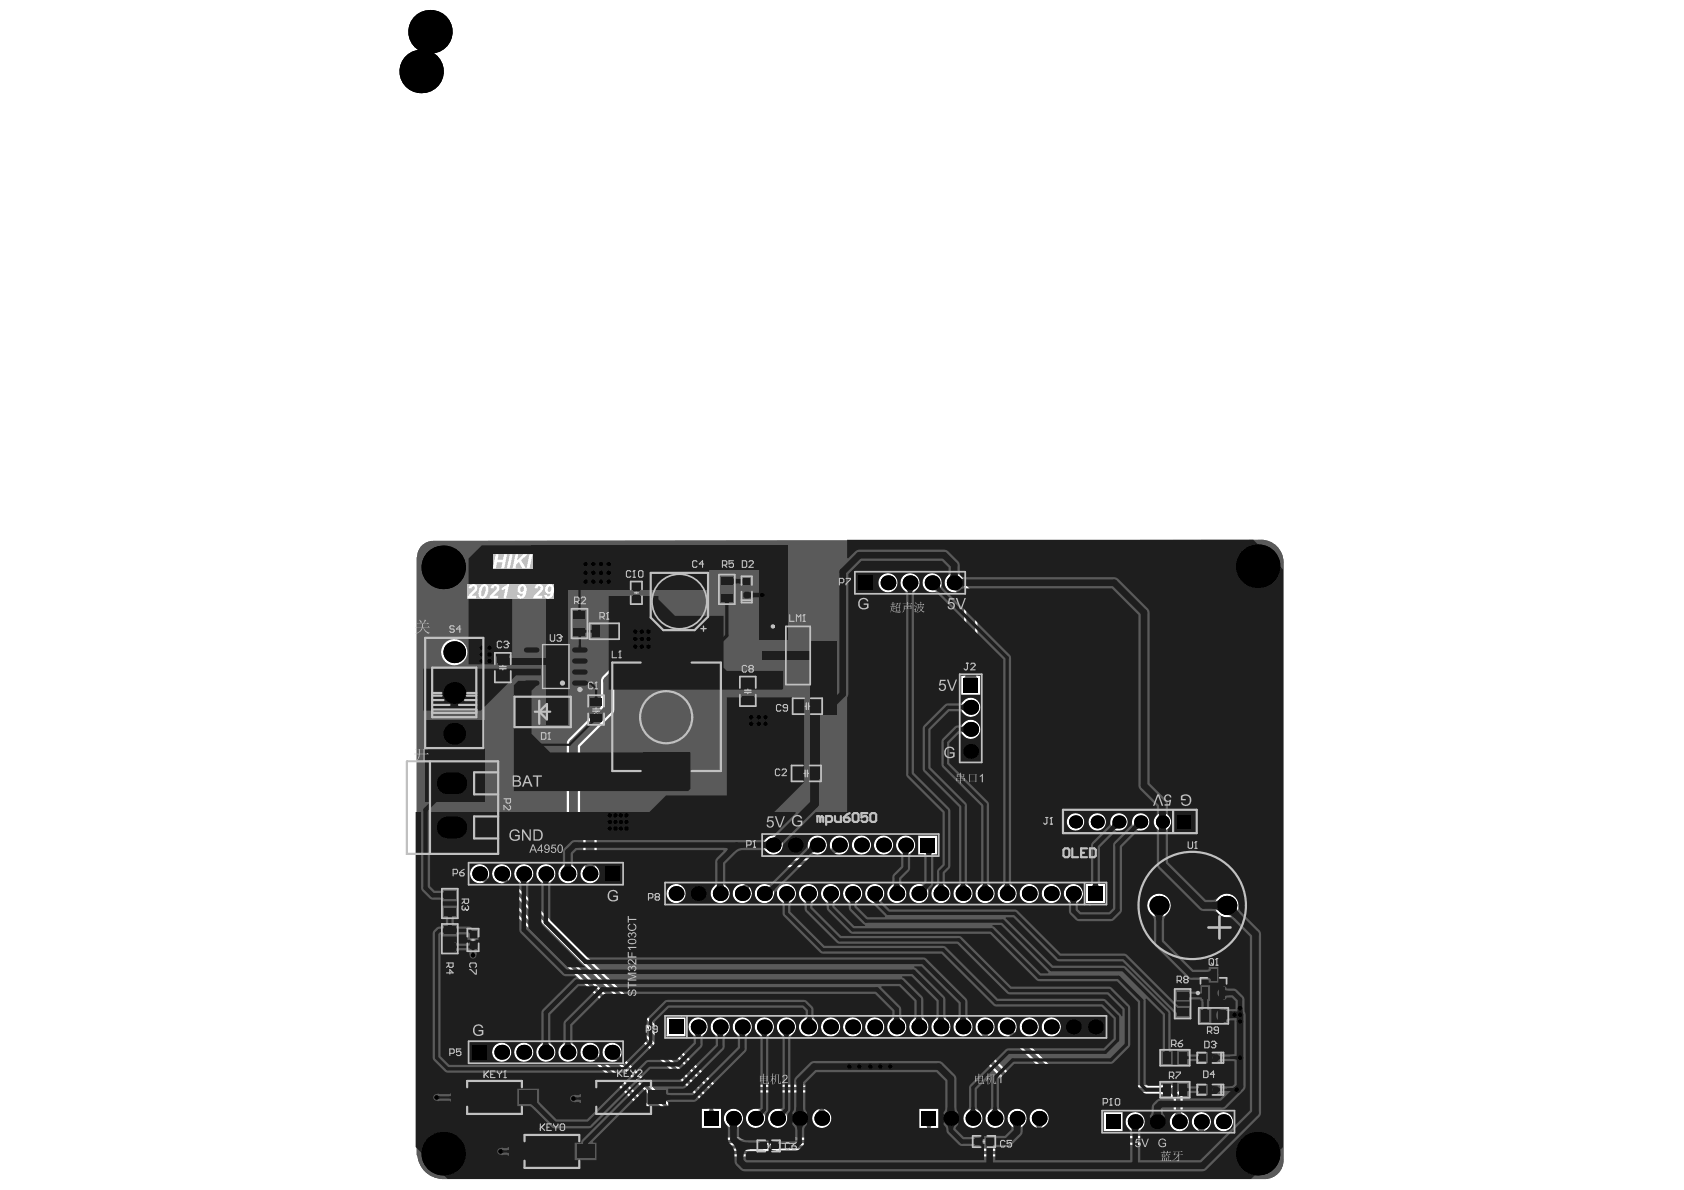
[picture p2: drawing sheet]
<svg xmlns="http://www.w3.org/2000/svg" width="297mm" height="210mm" viewBox="0 0 297 210" stroke-linecap="round" stroke-linejoin="round" font-family="sans-serif">
<g fill="none" stroke="#5a5a5a" stroke-width=".18">
<path d="M87.9 117.8h1.6M88.7 117v1.5M101.4 110h1.6M102.2 109.2v1.6M105.8 111.3h1.6M106.6 110.6v1.5M111.9 104.6h.7M112.2 104.3v.6M119.1 106.1h1.5M119.8 105.3v1.6M127.4 104h1.6M128.2 103.2v1.5"/>
<path d="M131.4 103.8h.6M131.7 103.5v.6M134.1 110.1h13.3v11h-13.3zM137.9 110.5h5.7v10.3h-5.7zM140 115.6h1.5M140.8 114.9v1.5M104.4 125.2h1.5M105.1 124.5v1.5M131.1 121.9h1.6M131.9 121.2v1.5M141.5 136.4h1.5M141.7 124.6h1.5"/>
<path d="M142.2 135.7v1.5M142.4 123.8v1.5M78.6 159.4h1.5M79 142.1h1.5M79.3 158.6v1.5M79.7 141.3v1.5M78.6 165.6h1.5M79.3 164.8v1.5M83.1 165.8h.6M83.4 165.5v.6M207.8 177.1h1.6M208.6 176.3v1.5"/>
<path d="M211.4 170.6h5.3v5.9h-5.3zM211.7 172.5h4.7v2.1h-4.7zM213.3 179.2h1.5M213.3 173.6h1.5M214.1 172.8v1.5M214.1 178.4v1.6M206.5 192.2h1.5M206.5 186.6h1.5M207.2 185.8v1.5M207.2 191.4v1.6M213 192.2h.6M213 186.6h.6"/>
<path d="M213.3 186.3v.6M213.3 191.9v.6M135.3 202.1h.6M135.6 201.8v.6M173.3 201.4h.6M173.6 201v.7"/>
<circle cx="88.7" cy="117.8" r=".54"/>
<circle cx="102.2" cy="110" r=".54"/>
<circle cx="106.6" cy="111.3" r=".54"/>
<circle cx="112.2" cy="104.6" r=".19"/>
<circle cx="119.8" cy="106.1" r=".54"/>
<circle cx="128.2" cy="104" r=".54"/>
<circle cx="131.7" cy="103.8" r=".19"/>
<circle cx="105.1" cy="125.2" r=".54"/>
<circle cx="131.9" cy="121.9" r=".54"/>
<circle cx="142.2" cy="136.4" r=".54"/>
<circle cx="142.4" cy="124.6" r=".54"/>
<circle cx="79.3" cy="159.4" r=".54"/>
<circle cx="79.7" cy="142.1" r=".54"/>
<circle cx="79.3" cy="165.6" r=".54"/>
<circle cx="83.4" cy="165.8" r=".19"/>
<circle cx="208.6" cy="177.1" r=".54"/>
<circle cx="214.1" cy="179.2" r=".54"/>
<circle cx="207.2" cy="192.2" r=".54"/>
<circle cx="207.2" cy="186.6" r=".54"/>
<circle cx="213.3" cy="186.6" r=".19"/>
<circle cx="213.3" cy="192.2" r=".19"/>
<circle cx="135.6" cy="202.1" r=".19"/>
<circle cx="173.6" cy="201.4" r=".19"/>
</g>
<circle cx="104.3" cy="120.5" r=".23" fill="none" stroke="#5a5a5a" stroke-width=".46"/>
<path d="M73.7 98.3v105.4M73.8 98.2a2.65 2.65 0 0 1 2.6-2.6l146-.2a3.8 3.8 0 0 1 3.8 3.8v105.4a3.1 3.1 0 0 1-3 3.2M73.8 203.4a4.4 4.4 0 0 0 4.4 4.4M78 207.8h145.3" fill="none" stroke="#5a5a5a" stroke-width=".39"/>
<path d="M121.8 192h26.5v8.9h-4.3v-1.6h-3.3v1.6h-11v-1.6h-3.6v1.6h-4.3zM160.2 192h26.5v8.9h-4.4v-1.6h-3.3v1.6h-10.9v-1.6h-3.6v1.6h-4.3z" fill="none" stroke="#8c8c8c" stroke-width=".39"/>
<g fill="#8c8c8c">
<path d="M178.2 190h.2v.5h.5v.3h-.5v.5h-.2v-.5h-.5v-.3h.5z"/>
<path d="M179.4 189.7h1.1v.2h-.9v.6l.5-.2 .2 .2 .2 .3-.1 .7-.5 .2a.59 .59 0 0 1-.7-.6h.3a.43 .43 0 0 0 .7 .2 .43 .43 0 0 0-.2-.7l-.8 .1z"/>
<path d="M180.6 189.6h.4l.6 1.8 .6-1.8h.3l-.8 2h-.3z"/>
<path d="M167 189.7l.4-.2 .4-.1 .5 .2 .2 .4-.2 .1-.3-.4-.4-.1-.5 .4-.1 .3a.76 .76 0 0 0 .4 .9 .76 .76 0 0 0 .9-.2v-.3h-.6v-.3h.9v.8l-.4 .2-.5 .1a1.03 1.03 0 0 1-.9-.7 1.03 1.03 0 0 1 .2-1.1z"/>
<path d="M140.5 189.9l.4-.3h.4l.5 .2 .3 .4-.3 .1-.3-.4-.4-.1-.5 .4-.1 .3a.76 .76 0 0 0 .4 .9 .76 .76 0 0 0 .9-.2v-.3h-.6v-.3h.9v.8l-.4 .2-.5 .1a1.03 1.03 0 0 1-.9-.7 1.03 1.03 0 0 1 .2-1.1z"/>
<path d="M127.7 190.4h.3v.5h.5v.3h-.5v.5h-.3v-.5h-.5v-.3h.5z"/>
<path d="M129 190.1h1v.2h-.8l-.1 .6 .5-.2 .3 .2 .2 .3-.1 .7-.5 .2a.59 .59 0 0 1-.7-.6h.3a.43 .43 0 0 0 .7 .2 .43 .43 0 0 0-.2-.7l-.8 .1z"/>
<path d="M130.2 190h.3l.7 1.8 .6-1.8h.3l-.8 2h-.3z"/>
</g>
<path d="M146.6 190.3h.8l-.6-.6v1.2M148.6 190.5h-.6l-.2-.2v-.4l.2-.2h.6v1.2M185 190.1h.1M185 190.1l.2 .2M185.2 190.3h.2M185.2 190.3l-.2 .2 .2 .4h.4l.2-.2M185.8 189.9l-.2-.2h-.4l-.2 .4M186.9 190.5h-.6l-.2-.2v-.4l.2-.2h.6v1.2" fill="none" stroke="#8c8c8c" stroke-width=".19"/>
<g fill="#5a5a5a">
<path d="M163.2 198.6h1.2l-.2 .1-.1 .4h-.6v-.4z"/>
<path d="M182.4 198.2h1.8l-.5 .6-.1 .5h-.6l-.1-.5z"/>
<path d="M125.2 195.4h.6v.4l.3 .2h-1.2l.2-.2z"/>
<path d="M144.7 195.2h.5l.2 .6 .5 .5h-1.9l.5-.5z"/>
<path d="M130.5 156.4l1.1-.6 .8 .3-.3 .5 .1 .6z"/>
<path d="M207.4 195.9l.8-.1 .2 .5 .4 .5-1.8 .3 .3-.6z"/>
<path d="M211 198.8h1.8l-.4 .5-.1 .6h-.8l-.1-.6z"/>
<path d="M172.8 182.1h1.9l-.4 .5-.2 .6h-.7l-.2-.6z"/>
<path d="M177.4 182.4l1.5-1v.6l.3 .5-.7 .4-.4-.3z"/>
<path d="M104.1 186.9l1.3-1.3 .1 .8 .2 .4-.4 .5-.5-.3z"/>
<path d="M108 186.9l1.3-1.3v.8l.3 .4-.4 .5-.5-.3z"/>
<path d="M103.3 152.3h1.5l.2 .9h-1.8z"/>
<path d="M88.1 155.4l1.6-.9-.1 .7 .3 .5-.6 .2z"/>
<path d="M84.6 155.4l1.3-1.3 .1 .8 .3 .5-.5 .4-.4-.3z"/>
<path d="M170.4 118h1.6a1.52 1.52 0 0 0 .4 1.6h.1h-2.6a.85 .85 0 0 0 .5-1z"/>
<path d="M168.3 104.1l1.3-1.3 .6 .7-1.2 1.1z"/>
<path d="M146.8 149.1l1.2 1.3-.6 .1-.5 .3-.5-.6 .3-.5z"/>
<path d="M74.2 96.4a2.87 2.87 0 0 1 2.2-1l146-.2a3.9 3.9 0 0 1 4 4v105.4a3.3 3.3 0 0 1-3.2 3.4h-145.3a4.7 4.7 0 0 1-4.3-4.2v-105.6a2.72 2.72 0 0 1 .6-1.8zM162.7 102.8a1.71 1.71 0 0 0 3.4 0 1.71 1.71 0 0 0-3.4 0zM158.8 102.8a1.71 1.71 0 0 0 3.4 0 1.71 1.71 0 0 0-3.4 0zM154.9 102.8a1.71 1.71 0 0 0 3.4 0 1.71 1.71 0 0 0-3.4 0zM111.2 110.6a2.25 2.25 0 0 0-.3 2.1v2l-4.6 4.6-.3 .5v4.9l-5.7 5.6-.3 .6v13.9l.3 .8 2.6 2.6v4.6a1.73 1.73 0 0 0-.1 2.5 1.73 1.73 0 0 0 2.5 0 1.73 1.73 0 0 0 0-2.5l-.1-5.4-.3-.5-2.6-2.6v-12.6l5.9-6 .2-.6v-4.5l4.5-4.5a1.41 1.41 0 0 0 .3-1.2l.3-.1a.33 .33 0 0 1 .6 0 .78 .78 0 0 0 1-.3 .78 .78 0 0 0-.2-1v-.2a.77 .77 0 0 0 0-1.1v-.2a.8 .8 0 0 0 0-1.2 .8 .8 0 0 0-1.1 0l-.9-.2a1.18 1.18 0 0 0-1.7 0zM77.8 115a2.31 2.31 0 0 0 4.6 0 2.31 2.31 0 0 0-4.6 0zM167.1 101.6a1.74 1.74 0 0 0-.4 1.9 1.74 1.74 0 0 0 1.7 1l1.7 1.7v11.9l-.2 1-.4 .1v3.4h3.4v-3.4l-.4-.1-.1-.8v-12.9l-.3-.5-2-2.1a1.75 1.75 0 0 0-1.1-1.6 1.75 1.75 0 0 0-1.9 .4zM77.8 122.2a2.31 2.31 0 0 0 4.6 0 2.31 2.31 0 0 0-4.6 0zM169.5 124.8a1.71 1.71 0 0 0 3.4 0 1.71 1.71 0 0 0-3.4 0zM169.5 128.7a1.71 1.71 0 0 0 3.4 0 1.71 1.71 0 0 0-3.4 0zM77.8 129.4a2.31 2.31 0 0 0 4.6 0 2.31 2.31 0 0 0-4.6 0zM77.3 136.5a2.31 2.31 0 0 0-.5 2.6 2.31 2.31 0 0 0 2.2 1.4 3.6 3.6 0 0 0 3.1-.7 2.31 2.31 0 0 0 .5-2.5 2.31 2.31 0 0 0-2.1-1.4 3.6 3.6 0 0 0-3.2 .6zM203.5 145a1.55 1.55 0 0 0 3.1 0 1.55 1.55 0 0 0-3.1 0zM199.7 145a1.55 1.55 0 0 0 3.1 0 1.55 1.55 0 0 0-3.1 0zM195.8 145a1.55 1.55 0 0 0 3.1 0 1.55 1.55 0 0 0-3.1 0zM188.2 145a1.55 1.55 0 0 0 3.1 0 1.55 1.55 0 0 0-3.1 0zM192 145a1.55 1.55 0 0 0 3.1 0 1.55 1.55 0 0 0-3.1 0zM161.9 147.4v3.3h3.4v-3.3zM158 149.1a1.71 1.71 0 0 0 3.4 0 1.71 1.71 0 0 0-3.4 0zM154.1 149.1a1.75 1.75 0 0 0 3.5 0 1.75 1.75 0 0 0-3.5 0zM150.3 149.1a1.71 1.71 0 0 0 3.4 0 1.71 1.71 0 0 0-3.4 0zM129.7 156.4a1.72 1.72 0 0 0 1.1 2.9 1.72 1.72 0 0 0 1.7-2.5l.1-.3 3.5-3.5h8.8l.6-.3 1.8-1.7 .3-.2a1.74 1.74 0 0 0 2.1-1.5 1.74 1.74 0 0 0-1.6-1.9 1.92 1.92 0 0 0-1.8 2.1l-.2 .4-1.5 1.5h-9.1l-4.2 4.2zM142.5 149.1a1.71 1.71 0 0 0 3.4 0 1.71 1.71 0 0 0-3.4 0zM134.7 149.1a1.71 1.71 0 0 0 3.4 0 1.71 1.71 0 0 0-3.4 0zM98.5 154.1a1.71 1.71 0 0 0 3.4 0 1.71 1.71 0 0 0-3.4 0zM94.6 154.1a1.71 1.71 0 0 0 3.4 0 1.71 1.71 0 0 0-3.4 0zM90.7 154.1a1.71 1.71 0 0 0 3.4 0 1.71 1.71 0 0 0-3.4 0zM191.5 155.9v3.4h3.4v-3.4zM117.5 157.6a1.75 1.75 0 0 0 3.5 0 1.75 1.75 0 0 0-3.5 0zM187.6 157.6a1.71 1.71 0 0 0 3.4 0 1.71 1.71 0 0 0-3.4 0zM183.7 157.6a1.71 1.71 0 0 0 3.4 0 1.71 1.71 0 0 0-3.4 0zM179.8 157.6a1.75 1.75 0 0 0 3.5 0 1.75 1.75 0 0 0-3.5 0zM175.9 157.6a1.75 1.75 0 0 0 3.5 0 1.75 1.75 0 0 0-3.5 0zM172.1 157.6a1.71 1.71 0 0 0 3.4 0 1.71 1.71 0 0 0-3.4 0zM168.2 157.6a1.71 1.71 0 0 0 3.4 0 1.71 1.71 0 0 0-3.4 0zM164.3 157.6a1.71 1.71 0 0 0 3.4 0 1.71 1.71 0 0 0-3.4 0zM160.4 157.6a1.71 1.71 0 0 0 3.4 0 1.71 1.71 0 0 0-3.4 0zM156.5 157.6a1.71 1.71 0 0 0 3.4 0 1.71 1.71 0 0 0-3.4 0zM152.6 157.6a1.71 1.71 0 0 0 3.4 0 1.71 1.71 0 0 0-3.4 0zM148.7 157.6a1.71 1.71 0 0 0 3.4 0 1.71 1.71 0 0 0-3.4 0zM144.8 157.6a1.71 1.71 0 0 0 3.4 0 1.71 1.71 0 0 0-3.4 0zM140.9 157.6a1.71 1.71 0 0 0 3.4 0 1.71 1.71 0 0 0-3.4 0zM137 157.6a1.71 1.71 0 0 0 3.4 0 1.71 1.71 0 0 0-3.4 0zM133.1 157.6a1.71 1.71 0 0 0 3.4 0 1.71 1.71 0 0 0-3.4 0zM125.3 157.6a1.71 1.71 0 0 0 3.4 0 1.71 1.71 0 0 0-3.4 0zM214.3 159.7a2.1 2.1 0 0 0 4.2 0 2.1 2.1 0 0 0-4.2 0zM202.3 159.7a2.1 2.1 0 0 0 4.2 0 2.1 2.1 0 0 0-4.2 0zM183.7 181.1a1.71 1.71 0 0 0 3.4 0 1.71 1.71 0 0 0-3.4 0zM179.8 181.1a1.75 1.75 0 0 0 3.5 0 1.75 1.75 0 0 0-3.5 0zM168.2 181.1a1.71 1.71 0 0 0 3.4 0 1.71 1.71 0 0 0-3.4 0zM164.3 181.1a1.71 1.71 0 0 0 3.4 0 1.71 1.71 0 0 0-3.4 0zM160.4 181.1a1.71 1.71 0 0 0 3.4 0 1.71 1.71 0 0 0-3.4 0zM156.5 181.1a1.71 1.71 0 0 0 3.4 0 1.71 1.71 0 0 0-3.4 0zM152.6 181.1a1.71 1.71 0 0 0 3.4 0 1.71 1.71 0 0 0-3.4 0zM148.7 181.1a1.71 1.71 0 0 0 3.4 0 1.71 1.71 0 0 0-3.4 0zM144.8 181.1a1.71 1.71 0 0 0 3.4 0 1.71 1.71 0 0 0-3.4 0zM140.9 181.1a1.71 1.71 0 0 0 3.4 0 1.71 1.71 0 0 0-3.4 0zM137 181.1a1.71 1.71 0 0 0 3.4 0 1.71 1.71 0 0 0-3.4 0zM133.1 181.1a1.71 1.71 0 0 0 3.4 0 1.71 1.71 0 0 0-3.4 0zM129.2 181.1a1.71 1.71 0 0 0 3.4 0 1.71 1.71 0 0 0-3.4 0zM125.3 181.1a1.71 1.71 0 0 0 3.4 0 1.71 1.71 0 0 0-3.4 0zM121.4 181.1a1.75 1.75 0 0 0 3.5 0 1.75 1.75 0 0 0-3.5 0zM98.5 185.6a1.71 1.71 0 0 0 3.4 0 1.71 1.71 0 0 0-3.4 0zM94.6 185.6a1.71 1.71 0 0 0 3.4 0 1.71 1.71 0 0 0-3.4 0zM90.7 185.6a1.71 1.71 0 0 0 3.4 0 1.71 1.71 0 0 0-3.4 0zM86.8 185.6a1.71 1.71 0 0 0 3.4 0 1.71 1.71 0 0 0-3.4 0zM83.4 152.9a1.8 1.8 0 0 0-.2 2.1 1.8 1.8 0 0 0 1.9 .9l.4 .1 39.3 39.2v.4h-1v3.4h3.4v-3.4h-1v-.7l-.2-.5-39.5-39.4-.2-.3a1.81 1.81 0 0 0-.8-2 1.81 1.81 0 0 0-2.1 .2zM177.7 197.3a1.71 1.71 0 0 0 3.4 0 1.71 1.71 0 0 0-3.4 0zM173.8 197.3a1.71 1.71 0 0 0 3.4 0 1.71 1.71 0 0 0-3.4 0zM169.9 197.3a1.71 1.71 0 0 0 3.4 0 1.71 1.71 0 0 0-3.4 0zM87.3 152.9a1.75 1.75 0 0 0 1 2.9l.7 .4 36.4 36.3 .5 .2h16.4l2 1.9v.7l-.2 .4a1.8 1.8 0 0 0-.8 1.9 1.8 1.8 0 0 0 1.6 1.4 1.8 1.8 0 0 0 1.7-1.4 1.8 1.8 0 0 0-.8-1.9l-.1-.4a2 2 0 0 0-.3-1.4l-2.3-2.4-.5-.2h-16.4l-8.4-8.3 .1-.2h3v-3.4h-3.3v3.1l-.2 .1-27.3-27.3-.1-.2a1.77 1.77 0 0 0-.4-2.3 1.77 1.77 0 0 0-2.3 .1zM135.5 197.3a1.71 1.71 0 0 0 3.4 0 1.71 1.71 0 0 0-3.4 0zM131.6 197.3a1.71 1.71 0 0 0 3.4 0 1.71 1.71 0 0 0-3.4 0zM127.7 197.3a1.71 1.71 0 0 0 3.4 0 1.71 1.71 0 0 0-3.4 0zM194.6 196.2v3.3h3.4v-3.3zM214.1 197.9a1.71 1.71 0 0 0 3.4 0 1.71 1.71 0 0 0-3.4 0zM176.4 179.9a1.8 1.8 0 0 0-.3 2 1.8 1.8 0 0 0 1.7 1l.4 .2 9.9 9.8 18 .1 .9 .9v2.1l-.1 .4a1.77 1.77 0 0 0-.3 2.3 1.77 1.77 0 0 0 2.3 .6 1.83 1.83 0 0 0-.2-3.1l-.1-.3v-2.6l-1.8-1.8-18.1-.1-9.3-9.2-.1-.4a1.76 1.76 0 0 0-.7-2 1.76 1.76 0 0 0-2.2 .1zM198.5 197.9a1.71 1.71 0 0 0 3.4 0 1.71 1.71 0 0 0-3.4 0zM172.6 179.9a1.92 1.92 0 0 0 .2 2.8l.2 .4v3.4l6 6.1 .6 .2h5.1l9.2 9.1h16.8l.6-.2 1.2-1.1 .3-1.2a1.75 1.75 0 0 0 .5-2.5 1.75 1.75 0 0 0-2.6-.3 1.92 1.92 0 0 0 .3 2.8l.1 .3-.7 .7h-15.9l-9.1-9.1-5.5-.1-5.3-5.3v-2.8l.1-.4a1.75 1.75 0 0 0 .4-2.5 1.75 1.75 0 0 0-2.5-.3zM106.8 184.4a1.8 1.8 0 0 0-.2 2.1 1.8 1.8 0 0 0 1.9 .8l.4 .2 14.6 14.5h38.8l.5-.2 1.5-1.5 .2-.5v-.8h1v-3.4h-3.4v3.4h1v.5l-1.1 1.2h-38l-14.1-14.2-.2-.4a1.81 1.81 0 0 0-.8-1.9 1.81 1.81 0 0 0-2.1 .2zM102.9 184.4a1.8 1.8 0 0 0-.2 2.1 1.8 1.8 0 0 0 1.9 .8l.4 .2 16.3 16.3 .5 .2h59l.5-.2 2.6-2.8 .1-1.7 .1-.4a1.8 1.8 0 0 0 .8-2 1.8 1.8 0 0 0-1.6-1.3 1.8 1.8 0 0 0-1.6 1.3 1.8 1.8 0 0 0 .7 2l.2 .4v1.2l-2.1 2.1h-58.4l-16.1-16.1-.2-.4a1.81 1.81 0 0 0-.8-1.9 1.81 1.81 0 0 0-2.1 .2z"/>
</g>
<path d="M207.8 193.6v4.1l.2 .2M211.9 197.9v2.1l-1.2 1.2h-16.5" fill="none" stroke="#5a5a5a" stroke-width=".78"/>
<circle cx="104.1" cy="173.6" r=".29" fill="#5a5a5a"/>
<path d="M84.6 154.1l40.9 40.8v2.4M88.5 154.1v.6l37.4 37.3h16.7l2.3 2.4v2.9M104.1 185.6l17.7 17.7h59l2.5-2.5v-3.5M108 185.6l15.7 15.8h38.6l1.5-1.6v-2.5" fill="none" stroke="#5a5a5a" stroke-width=".58"/>
<path d="M112 115.2l-4.8 4.9v5l-6.1 6.1v13.6l3 2.9v6.4M168.3 102.8l2.9 2.9v15.2" fill="none" stroke="#5a5a5a" stroke-width="1.6"/>
<path d="M148.1 149.1l-3.2 3.1h-9.1l-4.9 4.8v.6M173.8 181.1v5.1l5.8 5.8h5.4l9.2 9.2M177.7 181.1v.4l10.7 10.7h18.1l1.3 1.4" fill="none" stroke="#5a5a5a" stroke-width=".78"/>
<circle cx="92.4" cy="185.6" r=".39" fill="#5a5a5a"/>
<path d="M112 111.4v3.8" fill="none" stroke="#5a5a5a" stroke-width="1.6"/>
<g fill="#000">
<circle cx="74.3" cy="12.6" r="3.8"/>
<circle cx="75.8" cy="5.6" r="3.8"/>
<circle cx="103.3" cy="99.5" r=".38"/>
<circle cx="104.7" cy="99.5" r=".38"/>
<circle cx="106" cy="99.5" r=".38"/>
<circle cx="107.4" cy="99.5" r=".38"/>
<circle cx="221.8" cy="99.9" r="3.8"/>
<circle cx="78.2" cy="100.1" r="3.8"/>
<circle cx="80.1" cy="115" r="1.92"/>
<circle cx="85" cy="114.3" r=".38"/>
<circle cx="85" cy="115.4" r=".38"/>
<circle cx="85" cy="116.6" r=".38"/>
<circle cx="86.4" cy="114.3" r=".38"/>
<circle cx="86.4" cy="115.4" r=".38"/>
<circle cx="86.4" cy="116.6" r=".38"/>
<circle cx="97.3" cy="116.8" r=".47"/>
<circle cx="97.3" cy="118.3" r=".47"/>
<circle cx="98.8" cy="116.8" r=".47"/>
<circle cx="98.8" cy="118.3" r=".47"/>
<circle cx="103.3" cy="102.6" r=".38"/>
<circle cx="103.3" cy="101" r=".38"/>
<circle cx="104.7" cy="102.6" r=".38"/>
<circle cx="104.7" cy="101" r=".38"/>
<circle cx="106" cy="102.6" r=".38"/>
<circle cx="106" cy="101" r=".38"/>
<circle cx="107.4" cy="102.6" r=".38"/>
<circle cx="107.4" cy="101" r=".38"/>
<circle cx="112" cy="112.7" r=".38"/>
<circle cx="112" cy="111.4" r=".38"/>
<circle cx="112" cy="114.1" r=".38"/>
<circle cx="113.2" cy="112.7" r=".38"/>
<circle cx="113.2" cy="111.4" r=".38"/>
<circle cx="113.2" cy="114.1" r=".38"/>
<circle cx="114.4" cy="112.7" r=".38"/>
<circle cx="114.4" cy="111.4" r=".38"/>
<circle cx="114.4" cy="114.1" r=".38"/>
<circle cx="134.4" cy="105" r=".38"/>
<circle cx="156.6" cy="102.8" r="1.3"/>
<circle cx="160.5" cy="102.8" r="1.3"/>
<circle cx="164.4" cy="102.8" r="1.3"/>
<circle cx="168.3" cy="102.8" r="1.3"/>
<circle cx="80.1" cy="129.4" r="1.92"/>
<circle cx="80.1" cy="122.2" r="1.92"/>
<circle cx="132.5" cy="126.5" r=".38"/>
<circle cx="132.5" cy="127.7" r=".38"/>
<circle cx="133.9" cy="126.5" r=".38"/>
<circle cx="133.9" cy="127.7" r=".38"/>
<circle cx="135" cy="126.5" r=".38"/>
<circle cx="135" cy="127.7" r=".38"/>
<circle cx="171.2" cy="132.5" r="1.3"/>
<circle cx="171.2" cy="124.8" r="1.3"/>
<circle cx="171.2" cy="128.6" r="1.3"/>
<circle cx="84.6" cy="154.1" r="1.3"/>
<circle cx="88.5" cy="154.1" r="1.3"/>
<circle cx="92.4" cy="154.1" r="1.3"/>
<circle cx="96.3" cy="154.1" r="1.3"/>
<circle cx="100.2" cy="154.1" r="1.3"/>
<circle cx="104.1" cy="154.1" r="1.3"/>
<circle cx="107.6" cy="146.1" r=".38"/>
<circle cx="107.6" cy="143.8" r=".38"/>
<circle cx="107.6" cy="145" r=".38"/>
<circle cx="108.5" cy="146.1" r=".38"/>
<circle cx="108.5" cy="143.8" r=".38"/>
<circle cx="108.5" cy="145" r=".38"/>
<circle cx="109.5" cy="146.1" r=".38"/>
<circle cx="109.5" cy="143.8" r=".38"/>
<circle cx="109.5" cy="145" r=".38"/>
<circle cx="110.5" cy="146.1" r=".38"/>
<circle cx="110.5" cy="143.8" r=".38"/>
<circle cx="110.5" cy="145" r=".38"/>
<circle cx="119.3" cy="157.6" r="1.3"/>
<circle cx="123.1" cy="157.6" r="1.3"/>
<circle cx="127" cy="157.6" r="1.3"/>
<circle cx="130.9" cy="157.6" r="1.3"/>
<circle cx="134.8" cy="157.6" r="1.3"/>
<circle cx="136.4" cy="149.1" r="1.3"/>
<circle cx="138.7" cy="157.6" r="1.3"/>
<circle cx="140.3" cy="149.1" r="1.3"/>
<circle cx="142.6" cy="157.6" r="1.3"/>
<circle cx="144.2" cy="149.1" r="1.3"/>
<circle cx="146.5" cy="157.6" r="1.3"/>
<circle cx="148.1" cy="149.1" r="1.3"/>
<circle cx="150.4" cy="157.6" r="1.3"/>
<circle cx="152" cy="149.1" r="1.3"/>
<circle cx="154.3" cy="157.6" r="1.3"/>
<circle cx="155.8" cy="149.1" r="1.3"/>
<circle cx="158.2" cy="157.6" r="1.3"/>
<circle cx="159.7" cy="149.1" r="1.3"/>
<circle cx="162.1" cy="157.6" r="1.3"/>
<circle cx="166" cy="157.6" r="1.3"/>
<circle cx="169.9" cy="157.6" r="1.3"/>
<circle cx="173.8" cy="157.6" r="1.3"/>
<circle cx="177.7" cy="157.6" r="1.3"/>
<circle cx="181.5" cy="157.6" r="1.3"/>
<circle cx="185.4" cy="157.6" r="1.3"/>
<circle cx="189.3" cy="157.6" r="1.3"/>
<circle cx="189.7" cy="145" r="1.15"/>
<circle cx="193.5" cy="145" r="1.15"/>
<circle cx="197.4" cy="145" r="1.15"/>
<circle cx="201.2" cy="145" r="1.15"/>
<circle cx="204.4" cy="159.7" r="1.69"/>
<circle cx="205" cy="145" r="1.15"/>
<circle cx="216.4" cy="159.7" r="1.69"/>
<circle cx="83.4" cy="168.5" r=".38"/>
<circle cx="217.8" cy="179" r=".38"/>
<circle cx="218.7" cy="179" r=".38"/>
<circle cx="218.7" cy="177.8" r=".38"/>
<circle cx="77" cy="193.6" r=".38"/>
<circle cx="88.5" cy="185.6" r="1.3"/>
<circle cx="92.4" cy="185.6" r="1.3"/>
<circle cx="96.3" cy="185.6" r="1.3"/>
<circle cx="100.2" cy="185.6" r="1.3"/>
<circle cx="101.1" cy="193.8" r=".38"/>
<circle cx="104.1" cy="185.6" r="1.3"/>
<circle cx="108" cy="185.6" r="1.3"/>
<circle cx="123.1" cy="181.1" r="1.3"/>
<circle cx="127" cy="181.1" r="1.3"/>
<circle cx="129.4" cy="197.3" r="1.3"/>
<circle cx="130.9" cy="181.1" r="1.3"/>
<circle cx="133.3" cy="197.3" r="1.3"/>
<circle cx="134.8" cy="181.1" r="1.3"/>
<circle cx="137.2" cy="197.3" r="1.3"/>
<circle cx="138.7" cy="181.1" r="1.3"/>
<circle cx="141.1" cy="197.3" r="1.3"/>
<circle cx="142.6" cy="181.1" r="1.3"/>
<circle cx="144.9" cy="197.3" r="1.3"/>
<circle cx="146.5" cy="181.1" r="1.3"/>
<circle cx="149.8" cy="188.1" r=".38"/>
<circle cx="150.4" cy="181.1" r="1.3"/>
<circle cx="151.6" cy="188.1" r=".38"/>
<circle cx="153.5" cy="188.1" r=".38"/>
<circle cx="154.3" cy="181.1" r="1.3"/>
<circle cx="155.3" cy="188.1" r=".38"/>
<circle cx="157" cy="188.1" r=".38"/>
<circle cx="158.2" cy="181.1" r="1.3"/>
<circle cx="162.1" cy="181.1" r="1.3"/>
<circle cx="166" cy="181.1" r="1.3"/>
<circle cx="167.7" cy="197.3" r="1.3"/>
<circle cx="169.9" cy="181.1" r="1.3"/>
<circle cx="171.6" cy="197.3" r="1.3"/>
<circle cx="173.8" cy="181.1" r="1.3"/>
<circle cx="175.5" cy="197.3" r="1.3"/>
<circle cx="177.7" cy="181.1" r="1.3"/>
<circle cx="179.4" cy="197.3" r="1.3"/>
<circle cx="181.5" cy="181.1" r="1.3"/>
<circle cx="183.3" cy="197.3" r="1.3"/>
<circle cx="185.4" cy="181.1" r="1.3"/>
<circle cx="189.3" cy="181.1" r="1.3"/>
<circle cx="193.2" cy="181.1" r="1.3"/>
<circle cx="200.2" cy="197.9" r="1.3"/>
<circle cx="204.1" cy="197.9" r="1.3"/>
<circle cx="208" cy="197.9" r="1.3"/>
<circle cx="211.9" cy="197.9" r="1.3"/>
<circle cx="215.8" cy="197.9" r="1.3"/>
<circle cx="218.1" cy="192.2" r=".38"/>
<circle cx="218.7" cy="180.2" r=".38"/>
<circle cx="218.7" cy="186.6" r=".38"/>
<circle cx="78.2" cy="203.5" r="3.8"/>
<circle cx="88.3" cy="203.1" r=".38"/>
<circle cx="221.8" cy="203.5" r="3.8"/>
</g>
<g fill="#000">
<path d="M151.4 101.5h2.6v2.6h-2.6z" fill-rule="evenodd"/>
<path d="M169.9 119.6h2.6v2.6h-2.6z" fill-rule="evenodd"/>
<path d="M106.7 152.8h2.6v2.6h-2.6z" fill-rule="evenodd"/>
<path d="M162.3 147.8h2.6v2.6h-2.6z" fill-rule="evenodd"/>
<path d="M191.9 156.3h2.6v2.6h-2.6z" fill-rule="evenodd"/>
<path d="M207.7 143.8h2.3v2.3h-2.3z" fill-rule="evenodd"/>
<path d="M117.9 179.8h2.7v2.6h-2.7z" fill-rule="evenodd"/>
<path d="M83.3 184.3h2.6v2.6h-2.6z" fill-rule="evenodd"/>
<path d="M124.2 196h2.6v2.6h-2.6z" fill-rule="evenodd"/>
<path d="M162.5 196h2.6v2.6h-2.6z" fill-rule="evenodd"/>
<path d="M195 196.6h2.6v2.6h-2.6z" fill-rule="evenodd"/>
</g>
<path d="M79 138.2h1.5M79 145.9h1.5" fill="none" stroke="#000" stroke-width="3.8"/>
<g fill="#1e1e1e">
<path d="M90.6 120.9l.8-.8h3.3l.4 .4-1.3 1.3v7.6l3.3 3.3h24.7v6.4l-.4 .4h-30.8z"/>
<path d="M175.1 163.2h1.5l8.3 8.3v.2h-1.3l-8.2-8.2-.3-.1z"/>
<path d="M127.8 149.5l2.2-.9 1.1 .9-.9 .2-.7 .5h-1.4a.38 .38 0 0 0 .3-.5 .38 .38 0 0 0-.6-.2z"/>
<path d="M129.1 201.5l.9-.8a2.72 2.72 0 0 0 2 .8l.3 1.2a1.03 1.03 0 0 0-1.2 1.2l-1.1-.4a2.71 2.71 0 0 0-.9-2z"/>
<path d="M218.3 177.8h.8l.1 .8h-.9z"/>
<path d="M140.6 197.7h.9l-.1 1.2h-.7z"/>
<path d="M167.3 197.7h.8v1.2h-.8z"/>
<path d="M217 186.4l.9-.1 .4-.1v.8l-.4-.2h-.9z"/>
<path d="M216.4 192h.9l.4-.2v.8l-.4-.1-.9-.1z"/>
<path d="M102.9 102.6l.4 .4-.3 .1-.2-.2z"/>
<path d="M83.2 167.9h.4l.1 .3h-.5z"/>
<path d="M77.3 193.3l.3 .1v.4h-.3z"/>
<path d="M88.6 202.8l.3 .1v.4l-.3 .1z"/>
<path d="M101.4 193.5l.3 .1v.4h-.3z"/>
<path d="M218.2 186.4l.3-.1v.5h-.3z"/>
<path d="M217.6 192l.3-.1v.6l-.3-.1z"/>
<path d="M178.5 198.2h1.8l-.2 .4-.1 .6h-1.2l-.1-.6z"/>
<path d="M175.2 195.2h.6l.2 .6 .4 .5h-1.8l.5-.5z"/>
<path d="M171.3 195.2h.6l.2 .6 .4 .5h-1.8l.5-.5z"/>
<path d="M166.8 198.2h1.8l-.4 .5-.1 .6h-.8l-.1-.6z"/>
<path d="M167.1 195.3h1.2l.1 .6 .2 .4h-1.8l.3-.4z"/>
<path d="M140.1 198.2h1.9l-.4 .5-.2 .6h-.7l-.2-.6z"/>
<path d="M140.5 195.3h1.1l.1 .6 .3 .4h-1.9l.3-.4z"/>
<path d="M137.2 196l.7-.1 .5-.3 .4 .4-.3 .5v.8z"/>
<path d="M133.3 196l.7-.1 .5-.3 .4 .4-.2 .5-.1 .8z"/>
<path d="M128.5 198.2h1.8l-.3 .4v.6h-1.2l-.1-.6z"/>
<path d="M135.2 156.4h.6l.5-.3 .4 .7-.6 1.1z"/>
<path d="M137.8 158.5h1.8l-.4 .6-.2 .6h-.6l-.1-.6z"/>
<path d="M141.7 158.5h1.8l-.4 .6-.2 .6h-.6l-.1-.6z"/>
<path d="M145.6 158.5h1.8l-.4 .6-.2 .6h-.6l-.1-.6z"/>
<path d="M149.5 158.5h1.8l-.5 .6-.1 .6h-.6l-.1-.6z"/>
<path d="M153.6 158.7l1.7-.3a.62 .62 0 0 0 0 1l-.5 .3z"/>
<path d="M157.8 155.6h.8l.1 .6 .4 .5h-1.8l.4-.5z"/>
<path d="M162.1 156.3l.6-.1 .5-.3 .6 .6-.3 .4-.1 .7z"/>
<path d="M165.7 155.6h.6l.1 .5 .5 .6h-1.8l.4-.6z"/>
<path d="M169.6 155.6h.6l.1 .5 .5 .6h-1.8l.4-.6z"/>
<path d="M173.5 155.6h.6l.1 .5 .5 .6h-1.9l.5-.6z"/>
<path d="M177.4 155.6h.5l.2 .5 .5 .6h-1.9l.5-.6z"/>
<path d="M188.4 158.5h1.8l-.3 .6-.2 .5h-.8l-.1-.5z"/>
<path d="M192.8 155.5h.8l.1 .6 .3 .2h-1.6l.3-.2z"/>
<path d="M126.6 155.6h.9l.1 .6 .4 .5h-1.9l.3-.5z"/>
<path d="M216.4 161.4l1.7-1.7 .1 .8 .4 .6-.8 .9-.6-.5z"/>
<path d="M213.8 159.1l.7-.1 .7-.5v2.4l-.7-.5-.7-.1z"/>
<path d="M203.3 160.9h2.3l-.5 .7-.2 .7h-1l-.1-.7z"/>
<path d="M199.3 198.8h1.8l-.3 .5-.1 .5h-1l-.1-.5z"/>
<path d="M203.5 195.9h1.2l.1 .6 .2 .4h-1.8l.3-.4z"/>
<path d="M122.2 182.1h1.9l-.4 .5-.2 .6h-.7l-.2-.6z"/>
<path d="M126.1 182.1h1.9l-.4 .5-.2 .6h-.8l-.1-.6z"/>
<path d="M130 182.1h1.8l-.3 .5-.2 .6h-.8l-.1-.6z"/>
<path d="M133.9 182.1h1.8l-.4 .5-.2 .6h-.6l-.1-.6z"/>
<path d="M137.8 182.1h1.8l-.4 .5-.2 .6h-.6l-.1-.6z"/>
<path d="M142.5 179.1h.6l.1 .6 .5 .7-1.9-.3 .5-.5z"/>
<path d="M157.8 179.1h.8l.1 .6 .4 .5h-1.8l.4-.5z"/>
<path d="M161.7 179.1h.8l.1 .6 .4 .5h-1.8l.4-.5z"/>
<path d="M165.6 179.1h.8l.1 .6 .4 .5h-1.8l.4-.5z"/>
<path d="M169.5 179.1h.8l.1 .6 .4 .5h-1.8l.3-.5z"/>
<path d="M95.9 183.6h.8l.1 .5 .4 .6h-1.8l.4-.6z"/>
<path d="M99.8 183.6h.8l.1 .5 .4 .6h-1.8l.4-.6z"/>
<path d="M99.7 152.1h1l.1 .6 .3 .5h-1.8l.3-.5z"/>
<path d="M95.4 155h1.8l-.4 .6-.1 .5h-.8l-.1-.5z"/>
<path d="M91.5 155h1.8l-.4 .6-.1 .5h-.8l-.1-.5z"/>
<path d="M77.5 139.3l1.4 .8h-.4l-.6 .5-.7-.4 .1-.1a.45 .45 0 0 0 .2-.8z"/>
<path d="M169.2 128.4l.5-.2 .6-.5v1.9l-.6-.5-.5-.2z"/>
<path d="M169.2 124.5l.5-.2 .6-.4v1.8l-.6-.5-.5-.1z"/>
<path d="M169.2 101.9l.5 .2 .6 .1v1.2l-.6 .1-.5 .2z"/>
<path d="M167.7 100.9h1.2l.1 .6 .2 .4h-1.8l.2-.4z"/>
<path d="M164.4 104.1l1.3-1.3 .1 .7 .3 .5-.4 .4-.5-.2z"/>
<path d="M159.6 103.7h1.8l-.4 .6-.2 .5h-.6l-.1-.5z"/>
<path d="M196.2 145l1.2 1.1-.6 .1-.4 .3-.6-.5 .3-.5z"/>
<path d="M200.1 145l1.1 1.1-.5 .1-.5 .3-.5-.5 .3-.5z"/>
<path d="M204.2 145.8h1.6l-.2 .9h-1.1z"/>
<path d="M204.5 143.3h1.1l.2 .9h-1.6z"/>
<path d="M134.4 148.6l.6-.1 .5-.4v1.9l-.5-.3-.6-.2z"/>
<path d="M136.4 147.8l.7-.6 1.1 1.1-.5 .7z"/>
<path d="M142.9 148.9l1.1 1.4-.7 .1-.5 .3-.4-.7 .3-.5z"/>
<path d="M158.8 150h1.9l-.4 .5-.2 .6h-.7l-.2-.6z"/>
<path d="M163.1 150.4h1.5l-.3 .2-.1 .5h-.8l-.1-.5z"/>
<path d="M104.9 122.7h.4l.2 .4h-.7z"/>
<path d="M214.9 186.2l.2 .1 .3 .1v.4h-.3l-.2 .2z"/>
<path d="M211.1 186.4l.4-.2v.8l-.4-.2z"/>
<path d="M205.5 185h.6l.1 .5 .2 .1h-1.2l.2-.1z"/>
<path d="M209.4 186.2l.4 .2v.4l-.4 .2z"/>
<path d="M127.6 106.1h1.2l-.2 .1-.1 .5h-.6l-.1-.5z"/>
<path d="M129.2 101.8l.2 .2 .6 .1v.8l-.6 .1-.2 .2z"/>
<path d="M204.5 191.9l.5-.1 .1-.2v1.2l-.1-.2-.5-.1z"/>
<path d="M209.4 191.8l.4 .2v.4l-.4 .2z"/>
<path d="M214.9 191.8l.2 .2h.3v.4l-.3 .1-.2 .1z"/>
<path d="M211.1 192l.4-.2v.8l-.4-.2z"/>
<path d="M132 104.4l1 .2v.7l-1 .2z"/>
<path d="M130.4 102.1l.7-.1v1.2l-.2-.2-.5-.1z"/>
<path d="M212.3 177.6h.6l.1 .5 .2 .1h-1.2l.2-.1z"/>
<path d="M216.2 178.2l.3 .2h.9v1.2a.9 .9 0 0 0-1.2 .6z"/>
<path d="M209.6 175l.1 .2 .5 .1v.6l-.5 .1-.1 .2z"/>
<path d="M207.2 177.4l.6 .5 .3-.1-.5 1.2v-.3l-.4-.5z"/>
<path d="M82.5 166.8l.4-.2v.8l-.4-.2z"/>
<path d="M83 167.4h.8l-.2 .4h-.4z"/>
<path d="M80.3 166.6l.4 .2v.4l-.4 .2z"/>
<path d="M80.3 163.5l.2 .3h.4v.6l-.4 .1-.2 .2z"/>
<path d="M77.8 163.8h.4l.2-.3v1.2l-.2-.2-.4-.1z"/>
<path d="M79.1 162.9h.5l.1 .4 .2 .2h-1.1l.2-.2z"/>
<path d="M103.4 120.1l.2 .1 .4 .1v.4h-.4l-.2 .2z"/>
<path d="M102.1 113.8h.4l.2 .4h-.8z"/>
<path d="M78.8 161.5h1.1l-.2 .1-.1 .5h-.5l-.1-.5z"/>
<path d="M77.6 157.5l.6-.1 .2-.2v1.4l-.2-.2-.6-.1z"/>
<path d="M212.6 171.5h.2a.67 .67 0 0 0 .8-.5v1.9a.75 .75 0 0 0-1-.5z"/>
<path d="M216 174.4l.2 .3 .5 .1v.7l-.5 .1-.2 .3z"/>
<path d="M211.6 175.3l.4-.1 .1-.2v1.2l-.1-.2-.4-.1z"/>
<path d="M212.1 176.2h1l-.2 .5h-.6z"/>
<path d="M171.2 201l.6-.1 .2-.1v1.1l-.2-.1-.6-.1z"/>
<path d="M137.2 201.5l.2 .2h.5v.8l-.5 .1-.2 .1z"/>
<path d="M102.9 201.5h.8v.5h-.8z"/>
<path d="M89.4 202.9l.4-.2v.8l-.4-.2z"/>
<path d="M93.2 194.7l1.5-.7a.51 .51 0 0 0 .2 .8l.3 .3-.9 .2a1.16 1.16 0 0 0-1.1-.6z"/>
<path d="M79.3 193.4l.4-.2v.8l-.4-.2z"/>
<path d="M117.5 192.8l.2 .3 .5 .1v.8l-.5 .1-.2 .3z"/>
<path d="M102.1 193.6l.4-.2v.8l-.4-.2z"/>
<path d="M102 107.5h.4l.2 .4h-.8z"/>
<path d="M103.2 111l.4 .2v.3l-.4 .2z"/>
<path d="M101.9 112.1h.8l-.2 .4h-.4z"/>
<path d="M104.1 111.2l.4-.2v.7l-.4-.2z"/>
<path d="M144.6 123.6a.64 .64 0 0 0 .7 .4h.4v1.1a1.15 1.15 0 0 0-1.1 .4z"/>
<path d="M82.7 98.5l2.3-2.3h14.5v7.8h-9.2v11.6h-2.5l-.3 .4v1.2h-4.8z"/>
<path d="M77 143.2h37.6l2.9-2.9h21.5l.1 .2-7.4 7.4h-54.7z"/>
<path d="M107.4 105.1h8.7v.6l3 2.9h8.5v9.2l.6 .5h9.9v3.2l-.2 .2h-30.5z"/>
<path d="M74.7 118h20.7v1.1h-4.4l-6.2 6.2h-10.1z"/>
<path d="M128.2 123h13.6v15l-8.1 8.1h-5.5z"/>
<path d="M73.3 143.2h1v13.7l1.7 1.7 1.9 .1 .1 .3h2.7v-2.2h-2.7v.3h-1.3l-.8-.8v-13.1h64.4l.1 .2-4 3.9a2.2 2.2 0 0 0-1.4 .7l-.5 .2h-33.5a3.2 3.2 0 0 0-1.7 2l-.1 2.4a1.75 1.75 0 0 0-.3 2.6 1.75 1.75 0 0 0 2.6 0 1.75 1.75 0 0 0-.3-2.6l-.1-2 .6-.6h25.8l.1 .1-1.4 1.5-.1 4.2-.1 .3a1.75 1.75 0 0 0-.3 2.6 1.75 1.75 0 0 0 2.6 0 1.75 1.75 0 0 0-.3-2.6l-.1-.3v-3.5l2-1.9 .5-.3 .5-.1h3.6l.5 .1a1.77 1.77 0 0 0 1.9 .6 1.77 1.77 0 0 0 1.2-1.7l5.8-5.8h5.5v-20.2l.2-.6v-21.1l2.4-2.4h14.1l1.2 1.2v1.2a1.79 1.79 0 0 0-.2 2.7 1.79 1.79 0 0 0 2.7-.2h26.3l4.7 4.7v30.1l.3 .7 2.9 2.9v1.5a1.82 1.82 0 0 0 0 2.5v6.3l.3 .7 7.3 7.2 .7 .3h1.7l.6 .2a2.61 2.61 0 0 0 2.2 .9l.6 .3 3.1 3.1v30.7l-3.3 3.3-.2-.2a1.71 1.71 0 0 0-.6-2.8 1.71 1.71 0 0 0-2.3 1.8 1.71 1.71 0 0 0 2.6 1.3l.3-.2 .1 .1-5.4 5.4h-10.6v-4.9l.2-.4a1.74 1.74 0 0 0 .2-2.6 1.74 1.74 0 0 0-2.6 .1 1.74 1.74 0 0 0 .3 2.5l.1 .4v4.9h-23.7v-2.3h2.4l2.1-2a2.19 2.19 0 0 0 .3-1.5l.1-.1a1.74 1.74 0 0 0 .2-2.6 1.74 1.74 0 0 0-2.6 0 1.74 1.74 0 0 0 .2 2.6l.1 .5-1.2 1.2h-3.6v4.2h-41.9l-.2-.2v-.7l.4-.5 3.7-.1v-1.9l-3.9-.1-.8-.2-.5-.3v-1.9a1.74 1.74 0 0 0 .1-2.6 1.74 1.74 0 0 0-2.6 .3 1.81 1.81 0 0 0 .4 2.2l.1 2.4 .3 .7a2.33 2.33 0 0 1 .9 1.6v1.9a2.56 2.56 0 0 0 1.7 1.4l81.2-.1 9.7-9.5 .2-.7v-31.5l-.2-.7-3.4-3.4-.3-.6a2.18 2.18 0 0 0-1.3-2.3 2.18 2.18 0 0 0-2.6 .7l-.6 .2h-1.3l-6.7-6.6 .1-5.9a1.72 1.72 0 0 0 0-2.5l-.1-2.3-3.2-3.2v-30.2l-.3-.7-5.3-5.2-.7-.3h-26.5a.73 .73 0 0 1-.7-.7l-.1-1.8-2.3-2.3-15.3-.1-.7 .3-1.3 1.3-.2-.1v-3.2h71.7l5.2 5.3v101.8l-5.6 5.7h-141.7l-5.7-5.7zM154.9 102.8a1.71 1.71 0 0 0 3.4 0 1.71 1.71 0 0 0-3.4 0zM169.5 119.2v3.4h3.4v-3.4zM163 128l-.3 .5 .1 7.4 6.4 6.4v13.3l-.2 .4a1.8 1.8 0 0 0-.8 2 1.8 1.8 0 0 0 1.7 1.3 1.8 1.8 0 0 0 1.6-1.3 1.8 1.8 0 0 0-.8-2l-.1-.4-.1-13.8-6.4-6.4v-6.7l3.3-3.2h1.8l.4 .1a1.81 1.81 0 0 0 2 .8 1.81 1.81 0 0 0 1.3-1.6 1.81 1.81 0 0 0-1.3-1.7 1.81 1.81 0 0 0-2 .8l-.4 .2h-2.3zM166.3 130.3l-.2 .5v4.3l7 7.1v13.4l-.2 .4a1.8 1.8 0 0 0-.8 2 1.8 1.8 0 0 0 1.7 1.3 1.8 1.8 0 0 0 1.6-1.3 1.8 1.8 0 0 0-.8-2l-.1-.4-.1-14-7-7v-3.5l1.8-1.8 .4 .2a1.81 1.81 0 0 0 2 .8 1.81 1.81 0 0 0 1.3-1.7 1.81 1.81 0 0 0-1.3-1.6 1.81 1.81 0 0 0-2 .8l-1.2 .4zM200.1 143.9l-.4 .7-.2 1-3.1 3.2-.1 11.4-.7 .7h-5l-.5-.5v-.9l.2-.3a1.75 1.75 0 0 0 .4-2.6 1.75 1.75 0 0 0-2.6-.2 1.92 1.92 0 0 0 .3 2.8l.1 .3v1.2a2.7 2.7 0 0 0 1.5 1.7l6 .1 .5-.2 1.2-1.2 .2-.6v-11.1l2.9-2.8a1.61 1.61 0 0 0 1.8-1.2 1.61 1.61 0 0 0-1-1.9 1.55 1.55 0 0 0-1.5 .4zM196.3 143.9l-.4 .7-.2 1-3.2 3.2-.1 7v.1h-.9v3.4h3.4v-3.4h-.8l-.1-.1v-6.4l3-2.8a1.61 1.61 0 0 0 1.8-1.2 1.61 1.61 0 0 0-1-1.9 1.55 1.55 0 0 0-1.5 .4zM188.2 145a1.55 1.55 0 0 0 3.1 0 1.55 1.55 0 0 0-3.1 0zM192 145a1.55 1.55 0 0 0 3.1 0 1.55 1.55 0 0 0-3.1 0zM154.1 149.1a1.75 1.75 0 0 0 3.5 0 1.75 1.75 0 0 0-3.5 0zM150.3 149.1a1.71 1.71 0 0 0 3.4 0 1.71 1.71 0 0 0-3.4 0zM146.4 149.1a1.71 1.71 0 0 0 3.4 0 1.71 1.71 0 0 0-3.4 0zM133.6 156.4a1.73 1.73 0 0 0 .6 2.8 1.73 1.73 0 0 0 2.4-1.5l.3-.5 .2 .1a2.53 2.53 0 0 0 .8 1.9l.1 .4v1.5l.2 .5 6.7 6.6h21.2l9.3 9.3 18.9 .1 2.1 2.1v3.5l-1.7 1.7-17.1 .1-6.6 6.6-.1 3.7-.1 .4a1.8 1.8 0 0 0-.8 1.9 1.8 1.8 0 0 0 1.6 1.4 1.8 1.8 0 0 0 1.6-1.4 1.8 1.8 0 0 0-.7-1.9l-.2-.4v-3.2l2.4-2.4 .2 .1-.1 5.5-.1 .4a1.8 1.8 0 0 0-.8 1.9 1.8 1.8 0 0 0 1.6 1.4 1.8 1.8 0 0 0 1.6-1.4 1.8 1.8 0 0 0-.7-1.9l-.2-.4v-4.9l2.7-2.7h17.1l.4-.2 2.9-3 .1-6.7-.2-.5-3.1-3.1-.5-.2h-17.2l-9-8.9h-21l-5.1-5.1 .2-.8a1.8 1.8 0 0 0 .7-1.9 1.8 1.8 0 0 0-1.6-1.4 1.8 1.8 0 0 0-1.6 1.4 1.8 1.8 0 0 0 .8 1.9l.1 .4 .1 1 .1 .2 5.7 5.6 21.1 .1 8.9 8.9h17.5l2.7 2.7v1.1l-.2 .1-.2-.4-2.5-2.5-.5-.2h-18.6l-9.4-9.3-21.2-.1-6-6v-1.2l.2-.4a1.8 1.8 0 0 0 .7-1.9 1.8 1.8 0 0 0-1.6-1.4l-.3 .1-.1-.2 4.9-4.9 .3-.2a1.74 1.74 0 0 0 2.3-1.3 1.74 1.74 0 0 0-1.6-2 2.18 2.18 0 0 0-1.9 2l-6.4 6.5-.3 .1a2.27 2.27 0 0 0-2 .4zM102.4 154.1a1.71 1.71 0 0 0 3.4 0 1.71 1.71 0 0 0-3.4 0zM86.8 154.1a1.71 1.71 0 0 0 3.4 0 1.71 1.71 0 0 0-3.4 0zM82.9 154.1a1.71 1.71 0 0 0 3.4 0 1.71 1.71 0 0 0-3.4 0zM161.9 147.4v3.3h1.1v.3v4.5l-.5 .4a1.74 1.74 0 0 0-2.1 1.5 1.74 1.74 0 0 0 1.7 1.9 1.92 1.92 0 0 0 1.7-2.1l.8-1v-.3v-4.9l.1-.3h.6v-3.3zM117.5 157.6a1.75 1.75 0 0 0 3.5 0 1.75 1.75 0 0 0-3.5 0zM183.7 157.6a1.71 1.71 0 0 0 3.4 0 1.71 1.71 0 0 0-3.4 0zM179.8 157.6a1.75 1.75 0 0 0 3.5 0 1.75 1.75 0 0 0-3.5 0zM163.2 101.6a1.8 1.8 0 0 0-.2 2.1 1.8 1.8 0 0 0 2 .8l.3 .2 11.7 11.6v39.3l-.2 .4a1.8 1.8 0 0 0-.8 2 1.8 1.8 0 0 0 1.7 1.3 1.8 1.8 0 0 0 1.6-1.3 1.8 1.8 0 0 0-.8-2l-.2-.4v-39.9l-12-12-.1-.4a1.81 1.81 0 0 0-.9-1.9 1.81 1.81 0 0 0-2.1 .2zM159.3 101.6a1.94 1.94 0 0 0 .4 2.8l.1 .4v31.8l.2 .5 6.3 6.2v9.2l-1 1v2.1l-.2 .4a1.8 1.8 0 0 0-.8 2 1.8 1.8 0 0 0 1.7 1.3 1.8 1.8 0 0 0 1.6-1.3 1.8 1.8 0 0 0-.8-2l-.1-.4v-1.6l.7-.8 .2-.4v-10l-6.4-6.5v-31.5l.2-.4a1.8 1.8 0 0 0 .7-2 1.8 1.8 0 0 0-1.6-1.3h-.4zM158.5 147.9a1.92 1.92 0 0 0 .3 2.7l.1 .4v1.8l-1.3 1.3a2.16 2.16 0 0 0-.2 1.6l-.1 .4a1.75 1.75 0 0 0-.5 2.5 1.75 1.75 0 0 0 2.6 .2 1.92 1.92 0 0 0-.3-2.7l-.1-1.1 1.5-1.6v-2.4l.2-.4a1.75 1.75 0 0 0 .4-2.5 1.75 1.75 0 0 0-2.6-.2zM129.2 157.6a1.71 1.71 0 0 0 3.4 0 1.71 1.71 0 0 0-3.4 0zM145.3 156.4a1.94 1.94 0 0 0 .4 2.8l.2 1.2 .1 .2 4.1 4.1h24.5l8.4 8.3 14 .1 3.7 3.7v14.6a2.22 2.22 0 0 0 1.2 1.5h2.6l.2 .2v.7h-.4a2.43 2.43 0 0 0-1.2 2.6l-.1 .2a.39 .39 0 0 0-.2 .4 .39 .39 0 0 0 .3 .3 1.08 1.08 0 0 0 .4 1.3 1.08 1.08 0 0 0 1.3 0l.2-.4 .1-.9 .2-.1a.69 .69 0 0 0-.2-.9v-.6h10.9l3.6-3.7 .1-13-.2-.5v-2.5l-1.6-1.6-1.5-.1-.4-.3-.3 .1-.1 .3a.81 .81 0 0 0-.9 .8 .81 .81 0 0 0 .9 .8l.1 .2 .3 .1 .2-.1 .2-.2h.9l.6 .6v1.4h-1.3l-.4-.2-.3 .1a1.13 1.13 0 0 0-1.4 1 1.13 1.13 0 0 0 1.2 1.3l.5 .4 .3-.2 .2-.4h1v5.9l-2.4 .1-.4-.2-.2 .1a.68 .68 0 0 0-.8 .7 .68 .68 0 0 0 .8 .6l.2 .2 .4-.2h2.4v4l-.5 .4h-1.9l-.4-.2-.2 .1a.68 .68 0 0 0-.8 .7 .68 .68 0 0 0 .8 .7l.2 .1 .4-.2h.6l.1 .2-.8 .8h-5.4v-1h1.3v.4h2v-2h-2v.4h-1.3v-.7h-2.2v2.7v.2h-.7v-2.9h-2.2l-.1 .6h-2.1l-.4-.4-.1-14.9 .2-.1 2.9 2.9v6.2h-.4v2.7h2.2v-2.7h-.4v-6.5l-.2-.5-7.7-7.7-.5-.2h-12.4l-8.3-8.4 .1-.1h1.2l7.8 7.7 11.5 .1 9.1 9 .1 .3v.7h2.8v-2.2h-2.1l-.6-.5v-.2h2.7v-.4h1.7v.2h.2v1.3h-.4v2.8h2.2v-2.8h-.4v-1.3h.1v-2.7h-1.7v1.1h-1.7v-.4h-2.8v2.1l-.2 .1-8.4-8.5h-11.5l-7.8-7.7-22.4-.1-1.4-1.5a1.73 1.73 0 0 0-.2-2.6 1.73 1.73 0 0 0-2.5 .5 1.73 1.73 0 0 0 .9 2.5l2.4 2.3v.2h-3.1l-1.9-1.9 .2-.8a1.74 1.74 0 0 0 .4-2.6 1.74 1.74 0 0 0-2.6 0 1.74 1.74 0 0 0 .4 2.6l.2 .4v.6l.2 .5 2.3 2.4 .4 .1v.2h-1.9l-3.5-3.4 .2-.8a1.74 1.74 0 0 0 .5-2.5 1.74 1.74 0 0 0-2.6-.2zM78 159.7v2.2l.7 .1-.1 1.1h-.6v.3a1.41 1.41 0 0 0-1.7 1.2v22l.2 .5 2.2 2.1h31.7l5-5.1 .1-3.8 2.5-2.6h23.5l.6 .6v.8l-.2 .4a1.73 1.73 0 0 0-.8 2.5 1.73 1.73 0 0 0 2.6 .5 1.73 1.73 0 0 0 .1-2.6l-.3-.7-.1-1.4-1.1-1.2-.5-.2h-24.1l-.5 .2-3.1 3.1v3.9l-4.3 4.2h-30.6l-1.5-1.5v-21.4l.3-.1v.4h2.7v-.4h1.8v1h1.9v-2h-1l-.6-.4h-2.1v-.3h-.7v-1.2h.7v-2.2zM78.9 166.6a.59 .59 0 0 0-.1 .7 .59 .59 0 0 0 .5 .3h.7l.3 .2 .3-.2h2l.2 .2v.5a.68 .68 0 0 0 .6 .8 .68 .68 0 0 0 .7-.8l-.1-.6 .2-.3-.1-.3a.73 .73 0 0 0-.3-.8 .73 .73 0 0 0-.8 0h-.3l-.2 .1h-1.9l-.3-.1-.3 .1h-.7zM91.2 152.9a1.92 1.92 0 0 0 .3 2.8l.1 .3 .1 8.3 7.5 7.7 .6 .2h1.8v.2l-.4 .2-5.7 5.7v5.4l-.1 .4a1.75 1.75 0 0 0-.5 2.5 1.75 1.75 0 0 0 2.6 .2 1.92 1.92 0 0 0-.3-2.7l-.1-.4v-4.8l5-4.9h3.3l.1 .2-6.1 6v3.5l-.1 .4a1.75 1.75 0 0 0-.5 2.5 1.75 1.75 0 0 0 2.6 .2 1.92 1.92 0 0 0-.3-2.7l-.1-.4v-2.8l5.5-5.6h47.9l3 3.1v.8l-.1 .4a1.75 1.75 0 0 0-.5 2.5 1.75 1.75 0 0 0 2.6 .2 1.92 1.92 0 0 0-.3-2.7l-.1-.4-.1-1.5-3.5-3.5 .1-.2h3.1l2.7 2.6v2.6l-.1 .4a1.75 1.75 0 0 0-.5 2.5 1.75 1.75 0 0 0 2.6 .2 1.92 1.92 0 0 0-.3-2.7l-.1-.4-.1-3.2-3.3-3.4-.4-.2v-.2h1.7l4.4 4.4v2.6l-.1 .4a1.75 1.75 0 0 0-.5 2.5 1.75 1.75 0 0 0 2.6 .2 1.92 1.92 0 0 0-.3-2.7l-.1-.4-.1-3.2-5-5.1-.4-.2v-.2h1.2l6.6 6.5v2.2l-.2 .4a1.75 1.75 0 0 0-.4 2.5 1.75 1.75 0 0 0 2.6 .2 1.92 1.92 0 0 0-.3-2.7l-.1-.4v-2.5l-.3-.6-7-7-.5-.2h-59.3l-6.5-6.6v-6.3l.1-.3a1.75 1.75 0 0 0 .4-2.6 1.75 1.75 0 0 0-2.5-.2 1.92 1.92 0 0 0 .3 2.8l.1 .3v7l7.2 7.2 .4 .2v.2h-3l-6.9-6.9v-7.7l.1-.3a1.75 1.75 0 0 0 .4-2.6 1.75 1.75 0 0 0-2.5-.2zM203 158.2a2.39 2.39 0 0 0 .4 3.5l.1 .5v4.1l.3 .6 6 5.9h3.1l.3 .1v.4h1.7v-2.7h-1.7v.4h-.3l-2.4 .1-5.2-5.2v-3.7l.3-.6a2.13 2.13 0 0 0 .5-3.1 2.13 2.13 0 0 0-3.1-.3zM117.6 179.4v3.4h3.3v-3.4zM172.1 181.1a1.71 1.71 0 0 0 3.4 0 1.71 1.71 0 0 0-3.4 0zM183.7 181.1a1.71 1.71 0 0 0 3.4 0 1.71 1.71 0 0 0-3.4 0zM179.8 181.1a1.75 1.75 0 0 0 3.5 0 1.75 1.75 0 0 0-3.5 0zM175.9 181.1a1.75 1.75 0 0 0 3.5 0 1.75 1.75 0 0 0-3.5 0zM152.6 181.1a1.71 1.71 0 0 0 3.4 0 1.71 1.71 0 0 0-3.4 0zM148.7 181.1a1.71 1.71 0 0 0 3.4 0 1.71 1.71 0 0 0-3.4 0zM144.8 181.1a1.71 1.71 0 0 0 3.4 0 1.71 1.71 0 0 0-3.4 0zM91.2 192v3.1l2.4 .1 3.9 3.8h6.7l10.5-10.5h4.9l.6-.2 3.5-3.5 .2-.6v-1.1l.2-.4a1.75 1.75 0 0 0 .4-2.5 1.75 1.75 0 0 0-2.6-.3 1.92 1.92 0 0 0 .3 2.8l.2 .4v.8l-3.1 3.1h-4.9l-.6 .2-10.3 10.2h-5.3l-3.1-3.1v-2.3zM106.3 185.6a1.71 1.71 0 0 0 3.4 0 1.71 1.71 0 0 0-3.4 0zM102.4 185.6a1.71 1.71 0 0 0 3.4 0 1.71 1.71 0 0 0-3.4 0zM90.7 185.6a1.71 1.71 0 0 0 3.4 0 1.71 1.71 0 0 0-3.4 0zM86.8 185.6a1.71 1.71 0 0 0 3.4 0 1.71 1.71 0 0 0-3.4 0zM207.6 185.2v2.7h2.2v-.7h1.3v.3h2v-1.9h-2v.4h-1.3v-.8zM101.4 201.6v3h3.8v-3h-.6v-.2l9.2-9.3 .2 .1v2.9h3.9v-.7h.1l4.7-.1 8.8-8.7 .2-.6v-1.9l.2-.4a1.75 1.75 0 0 0 .4-2.5 1.75 1.75 0 0 0-2.6-.3 1.92 1.92 0 0 0 .3 2.8l.1 .4v1.6l-8.1 8.1-4.1-.1v-.7h2.5l.6-.2 6.6-6.6 .2-.6v-1.5l.2-.4a1.75 1.75 0 0 0 .4-2.5 1.75 1.75 0 0 0-2.6-.3 1.92 1.92 0 0 0 .3 2.8l.1 .4v1.2l-6.1 6.1-6.8 .1-10.6 10.5-.2 .6zM76.6 193.2a.67 .67 0 0 0-.1 .7 .67 .67 0 0 0 .7 .3h2.2l.3 .2 .3-.2h1.2a.59 .59 0 0 0 .6-.6 .59 .59 0 0 0-.6-.6h-1.2l-.3-.2-.3 .2-2.1-.1zM100.7 193.3a.67 .67 0 0 0 0 .8 .67 .67 0 0 0 .6 .3h.8l.4 .2 .3-.2h1a.7 .7 0 0 0 .7-.6 .7 .7 0 0 0-.5-.8l-.5 .2h-.7l-.3-.2-.4 .2-.7-.1zM137.5 179.9a1.94 1.94 0 0 0 .4 2.8l.1 .4v12.3l-.3 .1a1.8 1.8 0 0 0-1.9 .9 1.8 1.8 0 0 0 .2 2.1 1.81 1.81 0 0 0 2.1 .2 1.81 1.81 0 0 0 .8-2l.5-1v-12.6l.2-.4a1.8 1.8 0 0 0 .7-1.9 1.8 1.8 0 0 0-1.6-1.4l-.4 .1zM133.6 179.9a1.94 1.94 0 0 0 .4 2.8l.1 .4v12.3l-.3 .1a1.8 1.8 0 0 0-1.9 .9 1.8 1.8 0 0 0 .2 2.1 1.81 1.81 0 0 0 2.1 .2 1.81 1.81 0 0 0 .8-2l.5-1v-12.6l.2-.4a1.8 1.8 0 0 0 .8-1.9 1.8 1.8 0 0 0-1.7-1.4l-.4 .1zM162.1 195.6v3.4h3.4v-3.4zM123.8 195.6v3.4h3.4v-3.4zM181.6 197.3a1.71 1.71 0 0 0 3.4 0 1.71 1.71 0 0 0-3.4 0zM143.2 197.3a1.75 1.75 0 0 0 3.5 0 1.75 1.75 0 0 0-3.5 0zM194.6 196.2v3.3h3.4v-3.3zM210.2 197.9a1.71 1.71 0 0 0 3.4 0 1.71 1.71 0 0 0-3.4 0zM206.3 197.9a1.71 1.71 0 0 0 3.4 0 1.71 1.71 0 0 0-3.4 0zM140.4 190l-.3 .7v4.8l-.2 .5a.39 .39 0 0 0-.1 .4 .39 .39 0 0 0 .3 .3v.9l-.3 .4a.69 .69 0 0 0 .3 .8l.2 .4v2l-.2 .1h-2.4l-.5-.1-.4 .1a.82 .82 0 0 0-1 .8 .82 .82 0 0 0 1 .8l.4 .2 .5-.2h2.8a1.84 1.84 0 0 0 1.3-1.4v-2.3l.2-.4a.61 .61 0 0 0 .2-.9l-.2-.3v-.9l.2-.1a.58 .58 0 0 0-.1-.8l-.1-4.7 2-2h21.2l1.5 1.6v4.8l-.1 .5a.41 .41 0 0 0-.2 .4 .41 .41 0 0 0 .3 .3l.1 .9-.4 .4a.69 .69 0 0 0 .4 .8l.4 1.2 2.2 2.1 2.2 .1 .4 .1 .3-.1a.85 .85 0 0 0 1.1-.8 .85 .85 0 0 0-1.1-.9l-.3-.1-.3 .1-1.7 .1-1.5-1.5 .5-.9-.4-.6 .1-.9 .2-.1a.69 .69 0 0 0-.2-.9l-.1-5.8-2.6-2.7-22.4-.1-.7 .3zM87.9 202.7a.67 .67 0 0 0-.1 .7 .67 .67 0 0 0 .7 .3h1l.3 .2 .3-.2h1.2a.59 .59 0 0 0 .6-.6 .59 .59 0 0 0-.6-.6h-1.2l-.3-.2-.3 .2-1-.1z"/>
</g>
<path d="M92.5 125.5v4.2l1.6 1.7h6.4l4.6-4.7M214.5 186.6h4.2" fill="none" stroke="#1e1e1e" stroke-width=".39"/>
<path d="M128.2 105.4v6.7l-1.9 2h-11.9M114.8 180v3.9l-4.7 4.6h-31.1l-2-1.9" fill="none" stroke="#1e1e1e" stroke-width=".58"/>
<path d="M159.7 149.1v4l-1.5 1.6v2.9M215.5 175.2h2.1l1.1 1.1v2.7M119.6 187.7h-5.2l-10.5 10.5h-6.1M120.4 191.2h-6.8l-10.3 10.3v1.6" fill="none" stroke="#1e1e1e" stroke-width=".78"/>
<path d="M148.6 122.4l-2.1 2.2h-2.6M215.5 179h2.3M218.7 179v7.6M221.5 164.8v31.5l-9.4 9.3h-37.6M143.6 188.1h22M218.7 191.6l-3.1 3.1h-10.9l-.6 .6v2.6" fill="none" stroke="#1e1e1e" stroke-width="1.2"/>
<path d="M200.2 197.9v7.3l-.4 .4" fill="none" stroke="#1e1e1e" stroke-width=".97"/>
<circle cx="218.1" cy="192.2" r=".58" fill="#1e1e1e"/>
<path d="M218.7 186.6v5" fill="none" stroke="#1e1e1e" stroke-width="1.2"/>
<circle cx="218.1" cy="192.2" r=".19" fill="#1e1e1e"/>
<path d="M168.3 99.7l-1.7-1.8h-15l-3 3v21.5M168.3 102.8h28.2l5.3 5.2v30.6M129.4 197.3v3.7l1.1 1.1M143.6 188.1l-2.5 2.6v6.6M165.6 188.1l2.1 2.2v7M179.4 197.3v2.3l-1.7 1.8h-3.1l-.1 4.2h-43.2l-.8-.8v-2.7M130.5 202.1h4.1" fill="none" stroke="#1e1e1e" stroke-width="1.2"/>
<path d="M130 149.1l-3 2.9v5.6M136 149.1h-34.7l-1.1 1.1v3.9M136.4 149.1l-.3 .3" fill="none" stroke="#1e1e1e" stroke-width=".97"/>
<path d="M128.2 102.5l3.5 .1M131.7 105h2.7M79.7 138.2l-4.6 4.6v13.8l1.2 1.3M92.4 154.1v9.9l7.4 7.4h61.3l4.9 4.9M96.3 154.1v8.6l7 7h59.6l7 7M144.2 149.1h-.3l-8.6 8.5h-.5M201.2 145l-4.1 4.1v11.4l-1.1 1.2h-5.7l-1-1v-3.1M158.2 178l-3.5-3.5h-48.5l-6 6.1M162.1 176.3l-3.1-3.1h-57.3l-5.4 5.4" fill="none" stroke="#1e1e1e" stroke-width=".78"/>
<path d="M160.5 102.8v33.8l6.4 6.4v9.8l-.9 .9v3.9M164.4 102.8l13.3 13.2v41.6M171.2 128.6h-2.3l-2.1 2.2v4.1l7 7v15.7M171.2 124.8h-4.1l-3.7 3.7v7.1l6.5 6.5v15.5M154.3 158.8l2.3 2.3h22.4l7.8 7.8h11.5l9.6 9.6h.7M142.8 178l-1-.9h-24.1l-2.9 2.9M145.1 167.5h21.3l9.3 9.4h18.9l2.5 2.5v4.1l-2.1 2.1h-17.2M146.5 160.1l3.9 3.9h24.5l8.4 8.4h14l4.1 4.1v14.9M148.1 165.8h21l9 8.9h17.5l3.1 3.1v6.4l-2.7 2.8M150.4 160.1l2.3 2.4h24.2l8.5 8.5h12.7l7.7 7.7v7.9" fill="none" stroke="#1e1e1e" stroke-width=".58"/>
<path d="M143.7 136.4v5.4l-7.3 7.3" fill="none" stroke="#1e1e1e" stroke-width="1.6"/>
<circle cx="92.4" cy="185.6" r=".49" fill="#1e1e1e"/>
<path d="M215.5 179v.2M217.8 179h.9" fill="none" stroke="#1e1e1e" stroke-width="1.2"/>
<path d="M214.5 192.2h3.6" fill="none" stroke="#1e1e1e" stroke-width=".39"/>
<circle cx="212.1" cy="192.2" r=".19" fill="#1e1e1e"/>
<path d="M208.7 192.2h3.4" fill="none" stroke="#1e1e1e" stroke-width=".39"/>
<circle cx="212.1" cy="186.6" r=".19" fill="#1e1e1e"/>
<path d="M77 193.6h4.2M104 193.6l-.2 .2h-2.7M208.7 186.6h3.4M88.3 203.1h3" fill="none" stroke="#1e1e1e" stroke-width=".39"/>
<path d="M216.4 159.7l5.1 5.1" fill="none" stroke="#1e1e1e" stroke-width="1.2"/>
<circle cx="83.4" cy="168.5" r=".19" fill="#1e1e1e"/>
<path d="M83.4 166.8v1.7" fill="none" stroke="#1e1e1e" stroke-width=".39"/>
<path d="M83.4 164.8l-.6-.7h-5.3l-.5 .5v22M142.8 178v2.9l-.2 .2" fill="none" stroke="#1e1e1e" stroke-width=".58"/>
<circle cx="79.3" cy="164.1" r=".29" fill="#1e1e1e"/>
<path d="M79.3 160.8v3.3M212.6 175.2l-.4 .4" fill="none" stroke="#1e1e1e" stroke-width=".58"/>
<path d="M83.4 166.8l-.2 .2h-3.9" fill="none" stroke="#1e1e1e" stroke-width=".39"/>
<path d="M76.3 157.9h3M163.6 149.1l.2 .2v6.6l-1.7 1.7M197.4 145l-4.2 4.1v8.5M93.2 193.6l4.6 4.6M123.1 181.1v3.1l-3.5 3.5M127 181.1v3.5l-6.6 6.6" fill="none" stroke="#1e1e1e" stroke-width=".78"/>
<path d="M168.3 99.7v3.1M201.8 138.6l3.2 3.2v10.7l7.3 7.2h4.1" fill="none" stroke="#1e1e1e" stroke-width="1.2"/>
<path d="M204.4 159.7v6.6l5.7 5.6h4" fill="none" stroke="#1e1e1e" stroke-width=".97"/>
<circle cx="212.6" cy="175.2" r=".29" fill="#1e1e1e"/>
<path d="M138.7 157.6v3.5l6.4 6.4M142.6 157.6v2.7l5.5 5.5M146.5 157.6v2.5M150.4 157.6v2.5M154.3 157.6v1.2M208.6 175.6h3.6M212.6 175.2v4M134.8 181.1v14.6l-1.5 1.6M138.7 181.1v14.6l-1.5 1.6M177.8 185.6l-6.2 6.2v5.5M196 187h-17.4l-3.1 3.1v7.2M201.4 191.4l.8 .8h3.6" fill="none" stroke="#1e1e1e" stroke-width=".58"/>
<path d="M96.3 178.6v7M158.2 178v3.1M162.1 176.3v4.8M166 176.3v4.8M169.9 176.7v4.4M100.2 180.6v5M130.9 181.1v3.9l-8.5 8.6h-6.5M141.1 197.3v4.2l-.6 .6h-3.9M167.7 197.3v2.1l2 2h2.9" fill="none" stroke="#1e1e1e" stroke-width=".78"/>
<path d="M103.3 102.6l-1.1 1.1v4.8M105.1 111.3h-2.9l.1 3.4M102.3 120.5h1.9l.9 1v2.3" fill="none" stroke="#1e1e1e" stroke-width=".39"/>
<g fill="#1e1e1e">
<path d="M143 113.1h4.7v13h-4.7z" fill-rule="evenodd"/>
<path d="M134.4 114.8h11.9v1.6h-11.9z" fill-rule="evenodd"/>
<path d="M96.4 115.4h3.8v12.5h-3.8z" fill-rule="evenodd"/>
<path d="M75.1 127.1h10.5v14.4h-10.5z" fill-rule="evenodd"/>
<path d="M133.9 96.4h5v16.5h-5z" fill-rule="evenodd"/>
<path d="M123 96.2h15.9v4.3h-15.9z" fill-rule="evenodd"/>
<path d="M142.8 123.6h1.8v13.8h-1.8z" fill-rule="evenodd"/>
<path d="M87.9 116h9.9v1.2h-9.9z" fill-rule="evenodd"/>
<path d="M93.8 96.2h31.3v7.8h-31.3z" fill-rule="evenodd"/>
<path d="M96.4 101.4h3.8v14.6h-3.8z" fill-rule="evenodd"/>
</g>
<g fill="#000">
<circle cx="74.3" cy="12.6" r="3.8"/>
<circle cx="75.8" cy="5.6" r="3.8"/>
<circle cx="103.3" cy="99.5" r=".38"/>
<circle cx="104.7" cy="99.5" r=".38"/>
<circle cx="106" cy="99.5" r=".38"/>
<circle cx="107.4" cy="99.5" r=".38"/>
<circle cx="221.8" cy="99.9" r="3.8"/>
<circle cx="78.2" cy="100.1" r="3.8"/>
<circle cx="80.1" cy="115" r="1.92"/>
<circle cx="85" cy="114.3" r=".38"/>
<circle cx="85" cy="115.4" r=".38"/>
<circle cx="85" cy="116.6" r=".38"/>
<circle cx="86.4" cy="114.3" r=".38"/>
<circle cx="86.4" cy="115.4" r=".38"/>
<circle cx="86.4" cy="116.6" r=".38"/>
<circle cx="97.3" cy="116.8" r=".47"/>
<circle cx="97.3" cy="118.3" r=".47"/>
<circle cx="98.8" cy="116.8" r=".47"/>
<circle cx="98.8" cy="118.3" r=".47"/>
<circle cx="103.3" cy="102.6" r=".38"/>
<circle cx="103.3" cy="101" r=".38"/>
<circle cx="104.7" cy="102.6" r=".38"/>
<circle cx="104.7" cy="101" r=".38"/>
<circle cx="106" cy="102.6" r=".38"/>
<circle cx="106" cy="101" r=".38"/>
<circle cx="107.4" cy="102.6" r=".38"/>
<circle cx="107.4" cy="101" r=".38"/>
<circle cx="112" cy="112.7" r=".38"/>
<circle cx="112" cy="111.4" r=".38"/>
<circle cx="112" cy="114.1" r=".38"/>
<circle cx="113.2" cy="112.7" r=".38"/>
<circle cx="113.2" cy="111.4" r=".38"/>
<circle cx="113.2" cy="114.1" r=".38"/>
<circle cx="114.4" cy="112.7" r=".38"/>
<circle cx="114.4" cy="111.4" r=".38"/>
<circle cx="114.4" cy="114.1" r=".38"/>
<circle cx="134.4" cy="105" r=".38"/>
<circle cx="156.6" cy="102.8" r="1.3"/>
<circle cx="160.5" cy="102.8" r="1.3"/>
<circle cx="164.4" cy="102.8" r="1.3"/>
<circle cx="168.3" cy="102.8" r="1.3"/>
<circle cx="80.1" cy="129.4" r="1.92"/>
<circle cx="80.1" cy="122.2" r="1.92"/>
<circle cx="132.5" cy="126.5" r=".38"/>
<circle cx="132.5" cy="127.7" r=".38"/>
<circle cx="133.9" cy="126.5" r=".38"/>
<circle cx="133.9" cy="127.7" r=".38"/>
<circle cx="135" cy="126.5" r=".38"/>
<circle cx="135" cy="127.7" r=".38"/>
<circle cx="171.2" cy="132.5" r="1.3"/>
<circle cx="171.2" cy="124.8" r="1.3"/>
<circle cx="171.2" cy="128.6" r="1.3"/>
<circle cx="84.6" cy="154.1" r="1.3"/>
<circle cx="88.5" cy="154.1" r="1.3"/>
<circle cx="92.4" cy="154.1" r="1.3"/>
<circle cx="96.3" cy="154.1" r="1.3"/>
<circle cx="100.2" cy="154.1" r="1.3"/>
<circle cx="104.1" cy="154.1" r="1.3"/>
<circle cx="107.6" cy="146.1" r=".38"/>
<circle cx="107.6" cy="143.8" r=".38"/>
<circle cx="107.6" cy="145" r=".38"/>
<circle cx="108.5" cy="146.1" r=".38"/>
<circle cx="108.5" cy="143.8" r=".38"/>
<circle cx="108.5" cy="145" r=".38"/>
<circle cx="109.5" cy="146.1" r=".38"/>
<circle cx="109.5" cy="143.8" r=".38"/>
<circle cx="109.5" cy="145" r=".38"/>
<circle cx="110.5" cy="146.1" r=".38"/>
<circle cx="110.5" cy="143.8" r=".38"/>
<circle cx="110.5" cy="145" r=".38"/>
<circle cx="119.3" cy="157.6" r="1.3"/>
<circle cx="123.1" cy="157.6" r="1.3"/>
<circle cx="127" cy="157.6" r="1.3"/>
<circle cx="130.9" cy="157.6" r="1.3"/>
<circle cx="134.8" cy="157.6" r="1.3"/>
<circle cx="136.4" cy="149.1" r="1.3"/>
<circle cx="138.7" cy="157.6" r="1.3"/>
<circle cx="140.3" cy="149.1" r="1.3"/>
<circle cx="142.6" cy="157.6" r="1.3"/>
<circle cx="144.2" cy="149.1" r="1.3"/>
<circle cx="146.5" cy="157.6" r="1.3"/>
<circle cx="148.1" cy="149.1" r="1.3"/>
<circle cx="150.4" cy="157.6" r="1.3"/>
<circle cx="152" cy="149.1" r="1.3"/>
<circle cx="154.3" cy="157.6" r="1.3"/>
<circle cx="155.8" cy="149.1" r="1.3"/>
<circle cx="158.2" cy="157.6" r="1.3"/>
<circle cx="159.7" cy="149.1" r="1.3"/>
<circle cx="162.1" cy="157.6" r="1.3"/>
<circle cx="166" cy="157.6" r="1.3"/>
<circle cx="169.9" cy="157.6" r="1.3"/>
<circle cx="173.8" cy="157.6" r="1.3"/>
<circle cx="177.7" cy="157.6" r="1.3"/>
<circle cx="181.5" cy="157.6" r="1.3"/>
<circle cx="185.4" cy="157.6" r="1.3"/>
<circle cx="189.3" cy="157.6" r="1.3"/>
<circle cx="189.7" cy="145" r="1.15"/>
<circle cx="193.5" cy="145" r="1.15"/>
<circle cx="197.4" cy="145" r="1.15"/>
<circle cx="201.2" cy="145" r="1.15"/>
<circle cx="204.4" cy="159.7" r="1.69"/>
<circle cx="205" cy="145" r="1.15"/>
<circle cx="216.4" cy="159.7" r="1.69"/>
<circle cx="83.4" cy="168.5" r=".38"/>
<circle cx="217.8" cy="179" r=".38"/>
<circle cx="218.7" cy="179" r=".38"/>
<circle cx="218.7" cy="177.8" r=".38"/>
<circle cx="77" cy="193.6" r=".38"/>
<circle cx="88.5" cy="185.6" r="1.3"/>
<circle cx="92.4" cy="185.6" r="1.3"/>
<circle cx="96.3" cy="185.6" r="1.3"/>
<circle cx="100.2" cy="185.6" r="1.3"/>
<circle cx="101.1" cy="193.8" r=".38"/>
<circle cx="104.1" cy="185.6" r="1.3"/>
<circle cx="108" cy="185.6" r="1.3"/>
<circle cx="123.1" cy="181.1" r="1.3"/>
<circle cx="127" cy="181.1" r="1.3"/>
<circle cx="129.4" cy="197.3" r="1.3"/>
<circle cx="130.9" cy="181.1" r="1.3"/>
<circle cx="133.3" cy="197.3" r="1.3"/>
<circle cx="134.8" cy="181.1" r="1.3"/>
<circle cx="137.2" cy="197.3" r="1.3"/>
<circle cx="138.7" cy="181.1" r="1.3"/>
<circle cx="141.1" cy="197.3" r="1.3"/>
<circle cx="142.6" cy="181.1" r="1.3"/>
<circle cx="144.9" cy="197.3" r="1.3"/>
<circle cx="146.5" cy="181.1" r="1.3"/>
<circle cx="149.8" cy="188.1" r=".38"/>
<circle cx="150.4" cy="181.1" r="1.3"/>
<circle cx="151.6" cy="188.1" r=".38"/>
<circle cx="153.5" cy="188.1" r=".38"/>
<circle cx="154.3" cy="181.1" r="1.3"/>
<circle cx="155.3" cy="188.1" r=".38"/>
<circle cx="157" cy="188.1" r=".38"/>
<circle cx="158.2" cy="181.1" r="1.3"/>
<circle cx="162.1" cy="181.1" r="1.3"/>
<circle cx="166" cy="181.1" r="1.3"/>
<circle cx="167.7" cy="197.3" r="1.3"/>
<circle cx="169.9" cy="181.1" r="1.3"/>
<circle cx="171.6" cy="197.3" r="1.3"/>
<circle cx="173.8" cy="181.1" r="1.3"/>
<circle cx="175.5" cy="197.3" r="1.3"/>
<circle cx="177.7" cy="181.1" r="1.3"/>
<circle cx="179.4" cy="197.3" r="1.3"/>
<circle cx="181.5" cy="181.1" r="1.3"/>
<circle cx="183.3" cy="197.3" r="1.3"/>
<circle cx="185.4" cy="181.1" r="1.3"/>
<circle cx="189.3" cy="181.1" r="1.3"/>
<circle cx="193.2" cy="181.1" r="1.3"/>
<circle cx="200.2" cy="197.9" r="1.3"/>
<circle cx="204.1" cy="197.9" r="1.3"/>
<circle cx="208" cy="197.9" r="1.3"/>
<circle cx="211.9" cy="197.9" r="1.3"/>
<circle cx="215.8" cy="197.9" r="1.3"/>
<circle cx="218.1" cy="192.2" r=".38"/>
<circle cx="218.7" cy="180.2" r=".38"/>
<circle cx="218.7" cy="186.6" r=".38"/>
<circle cx="78.2" cy="203.5" r="3.8"/>
<circle cx="88.3" cy="203.1" r=".38"/>
<circle cx="221.8" cy="203.5" r="3.8"/>
</g>
<g fill="#000">
<path d="M151.4 101.5h2.6v2.6h-2.6z" fill-rule="evenodd"/>
<path d="M169.9 119.6h2.6v2.6h-2.6z" fill-rule="evenodd"/>
<path d="M106.7 152.8h2.6v2.6h-2.6z" fill-rule="evenodd"/>
<path d="M162.3 147.8h2.6v2.6h-2.6z" fill-rule="evenodd"/>
<path d="M191.9 156.3h2.6v2.6h-2.6z" fill-rule="evenodd"/>
<path d="M207.7 143.8h2.3v2.3h-2.3z" fill-rule="evenodd"/>
<path d="M117.9 179.8h2.7v2.6h-2.7z" fill-rule="evenodd"/>
<path d="M83.3 184.3h2.6v2.6h-2.6z" fill-rule="evenodd"/>
<path d="M124.2 196h2.6v2.6h-2.6z" fill-rule="evenodd"/>
<path d="M162.5 196h2.6v2.6h-2.6z" fill-rule="evenodd"/>
<path d="M195 196.6h2.6v2.6h-2.6z" fill-rule="evenodd"/>
</g>
<path d="M79 138.2h1.5M79 145.9h1.5" fill="none" stroke="#000" stroke-width="3.8"/>
<g fill="#1e1e1e">
<path d="M140.3 123.6h1.3v1.9h-1.3z" fill-rule="evenodd"/>
<path d="M143.2 123.6h1.4v1.9h-1.4z" fill-rule="evenodd"/>
<path d="M107.4 110.4h1.3v1.9h-1.3z" fill-rule="evenodd"/>
<path d="M104.5 110.4h1.3v1.9h-1.3z" fill-rule="evenodd"/>
<path d="M101.2 110.8h2v1.3h-2z" fill-rule="evenodd"/>
<path d="M101.2 107.9h2v1.3h-2z" fill-rule="evenodd"/>
<path d="M87.7 118.5h2v1.4h-2z" fill-rule="evenodd"/>
<path d="M87.7 115.6h2v1.4h-2z" fill-rule="evenodd"/>
<path d="M102.5 192.4h3v2.3h-3z" fill-rule="evenodd"/>
<path d="M114.4 192.4h3.1v2.3h-3.1z" fill-rule="evenodd"/>
<path d="M79.7 192.4h3v2.3h-3z" fill-rule="evenodd"/>
<path d="M91.6 192.4h3.1v2.3h-3.1z" fill-rule="evenodd"/>
<path d="M89.8 202h3.1v2.2h-3.1z" fill-rule="evenodd"/>
<path d="M101.8 202h3v2.2h-3z" fill-rule="evenodd"/>
<path d="M134 201.5h1.2v1.2h-1.2z" fill-rule="evenodd"/>
<path d="M136 201.5h1.2v1.2h-1.2z" fill-rule="evenodd"/>
<path d="M174 200.8h1.1v1.1h-1.1z" fill-rule="evenodd"/>
<path d="M172 200.8h1.2v1.1h-1.2z" fill-rule="evenodd"/>
<path d="M212.1 174.2h1v2h-1z" fill-rule="evenodd"/>
<path d="M215.1 174.2h.9v2h-.9z" fill-rule="evenodd"/>
<path d="M213.6 171h.9v1.9h-.9z" fill-rule="evenodd"/>
<path d="M113.4 132.7h8.2v4.4h-8.2z" fill-rule="evenodd"/>
<path d="M113.4 115.9h8.2v4.4h-8.2z" fill-rule="evenodd"/>
<path d="M134.5 111.3h3.7v1.6h-3.7z" fill-rule="evenodd"/>
<path d="M134.5 114.9h3.7v1.5h-3.7z" fill-rule="evenodd"/>
<path d="M134.5 118.4h3.7v1.5h-3.7z" fill-rule="evenodd"/>
<path d="M143.4 113.1h3.7v5.1h-3.7z" fill-rule="evenodd"/>
</g>
<path d="M119.8 100.2v2.6" fill="none" stroke="#1e1e1e" stroke-width="1.5"/>
<g fill="#1e1e1e">
<path d="M119.1 108.6h1.5v4.2h-1.5z" fill-rule="evenodd"/>
<path d="M78.4 157.2h1.9v1.4h-1.9z" fill-rule="evenodd"/>
<path d="M78.4 160.1h1.9v1.4h-1.9z" fill-rule="evenodd"/>
<path d="M111.7 105h1.1v1.1h-1.1z" fill-rule="evenodd"/>
<path d="M111.7 103h1.1v1.2h-1.1z" fill-rule="evenodd"/>
<path d="M96.3 115.8h3.5v3.5h-3.5z" fill-rule="evenodd"/>
</g>
<path d="M92.9 114.7h1.8M92.9 116.6h1.8M92.9 118.5h1.8M101.4 114.7h1.8M101.4 116.6h1.8M101.4 118.5h1.8M92.9 120.5h1.8M101.4 120.5h1.8" fill="none" stroke="#1e1e1e" stroke-width=".92"/>
<g fill="#1e1e1e">
<path d="M91.3 123.4h2.4v4.3h-2.4z" fill-rule="evenodd"/>
<path d="M97.7 123.4h2.5v4.3h-2.5z" fill-rule="evenodd"/>
<path d="M78.4 163.4h1.9v1.4h-1.9z" fill-rule="evenodd"/>
<path d="M78.4 166.4h1.9v1.3h-1.9z" fill-rule="evenodd"/>
<path d="M82.8 164.2h1.2v1.2h-1.2z" fill-rule="evenodd"/>
<path d="M82.8 166.2h1.2v1.2h-1.2z" fill-rule="evenodd"/>
<path d="M140.1 135.5h1.3v1.9h-1.3z" fill-rule="evenodd"/>
<path d="M143 135.5h1.4v1.9h-1.4z" fill-rule="evenodd"/>
<path d="M207.6 177.8h2v1.4h-2z" fill-rule="evenodd"/>
<path d="M207.6 174.9h2v1.4h-2z" fill-rule="evenodd"/>
<path d="M214.8 178.2h1.4v2h-1.4z" fill-rule="evenodd"/>
<path d="M211.9 178.2h1.4v2h-1.4z" fill-rule="evenodd"/>
<path d="M131.1 102h1.2v1.2h-1.2z" fill-rule="evenodd"/>
<path d="M131.1 104.7l.3-.3h.6l.3 .3v.5l-.3 .3h-.6l-.3-.3z" fill-rule="evenodd"/>
<path d="M211.5 191.6h1.2v1.2h-1.2z" fill-rule="evenodd"/>
<path d="M213.9 191.9l.3-.3h.6l.3 .3v.6l-.3 .3h-.6l-.3-.3z" fill-rule="evenodd"/>
<path d="M208 191.2h1.4v2h-1.4z" fill-rule="evenodd"/>
<path d="M205.1 191.2h1.4v2h-1.4z" fill-rule="evenodd"/>
<path d="M127.2 101.8h2v1.4h-2z" fill-rule="evenodd"/>
<path d="M127.2 104.7h2v1.4h-2z" fill-rule="evenodd"/>
<path d="M208 185.6h1.4v1.9h-1.4z" fill-rule="evenodd"/>
<path d="M205.1 185.6h1.4v1.9h-1.4z" fill-rule="evenodd"/>
<path d="M211.5 186h1.2v1.2h-1.2z" fill-rule="evenodd"/>
<path d="M213.9 186.3l.3-.3h.6l.3 .3v.6l-.3 .3h-.6l-.3-.3z" fill-rule="evenodd"/>
<path d="M130.9 119.8h2v1.4h-2z" fill-rule="evenodd"/>
<path d="M130.9 122.7h2v1.4h-2z" fill-rule="evenodd"/>
<path d="M104.2 126h1.9v1.4h-1.9z" fill-rule="evenodd"/>
<path d="M104.2 123.1h1.9v1.4h-1.9z" fill-rule="evenodd"/>
</g>
<g fill="none" stroke="#c0c0c0" stroke-width=".31">
<path d="M87.3 117.2v-2h2.8v2M87.3 118.3v2.1h2.8v-2.1M100.8 107.4h2.8v5.2h-2.8zM104 109.9h5.2v2.8h-5.2zM111.2 105.2v1.4h2v-1.4M111.2 104v-1.4h2v1.4M126.8 101.4h2.8v5.2h-2.8zM130.8 105.9h1.8M130.8 103.2v-1.5h1.8v1.5M130.8 104.4v1.9h1.8v-1.9M138.6 110.5h4.3v10.3h-4.3zM150.8 100.9h19.5v3.8h-19.5z"/>
<path d="M169.3 118.9h3.9v15.6h-3.9zM103.7 124.7v-2.1h2.8v2.1M103.7 125.8v2h2.8v-2M130.5 122.5v2h2.8v-2M130.5 121.4v-2.1h2.8v2.1M141.6 135h-2v2.8h2M141.8 123.2h-2v2.8h2M142.8 135h2v2.8h-2M143 123.2h2v2.8h-2M77.9 156.8h2.8v5.2h-2.8zM82.7 152.2h27.2v3.9h-27.2zM117.3 155.7h77.9v3.9h-77.9z"/>
<path d="M134.4 147.1h31.2v3.9h-31.2zM191.3 155.7v3.8M77.9 163h2.8v5.2h-2.8zM82.4 165.2v-1.4h2v1.4M82.4 166.4v1.4h2v-1.4M117.3 179.2h77.9v3.9h-77.9zM121.2 179.2v3.8M207.2 174.4h2.8v5.3h-2.8zM211.4 177.8h5.3v2.8h-5.3zM213 172.5h-1.2v1.1M215.1 172.5h1.3v1.1M82.7 183.7h27.2v3.8h-27.2z"/>
<path d="M194.4 195.9h23.4v3.9h-23.4zM204.6 190.8h5.2v2.8h-5.2zM204.6 185.2h5.2v2.8h-5.2zM212.7 191.3h-1.5v1.8h1.5M212.7 185.7h-1.5v1.8h1.5M213.9 191.3h1.9v1.8h-1.9M213.9 185.7h1.9v1.8h-1.9M215.4 185.7v1.8M215.4 191.3v1.8M135 201.1h-1.4v2h1.4M136.2 201.1h1.4v2h-1.4M173 200.4h-1.4v1.9h1.4"/>
<path d="M174.1 200.4h1.5v1.9h-1.5"/>
</g>
<g fill="none" stroke="#c0c0c0" stroke-width=".39">
<path d="M75 112.5h10.3v19.5h-10.3zM76.2 117.8h7.8v8.7h-7.8zM113 116.9h-5v19.1h5M114.8 101h10.1v7.8l-2.4 2.4h-5.5l-2.2-2.3zM122 116.9h5.2v19.1h-5.2M71.8 134.3h16.1v16.3h-16.1zM75.8 134.3v16.3M76.2 124.3h3.1M76.2 123.5h2M76.2 122.7h1.7M76.2 122.2h1.7M76.2 125.1h7.8"/>
<path d="M76.2 125.7h7.8M81 124.3h3M82 123.5h2M82.3 122.7h1.7M82.4 122.2h1.6M87.9 136.2h-4.3v3.9h4.3M90.8 122.9h9.9v5.4h-9.9zM94.3 125.5h2.8M95.1 123.6v4.1M95.1 125.5l1.4-1.3v2.7zM87.9 144h-4.3v3.9h4.3M187.5 142.8h23.6v4.2h-23.6z"/>
<path d="M206.9 142.9v4M82.4 191.8v-1.1h9.7v1.1M82.4 195.2v1.3h9.7v-1.3M105.2 191.8v-1.1h9.6v1.1M105.2 195.2v1.3h9.6v-1.3M92.5 201.3v-1.1h9.7v1.1M92.5 204.7v1.3h9.7v-1.3"/>
</g>
<g fill="none" stroke="#c0c0c0" stroke-width=".23">
<path d="M88.1 118h1.2M88.1 117.6h1.2M88.7 117.4v.2M88.7 118v.2M95.7 113.7h4.7v7.7h-4.7zM111.9 104.6h.7M112.2 104.5v.2M123.6 110.9h1M124.1 110.4v.9M104.6 125.4h1.1M104.6 125h1.1M105.1 124.9v.1"/>
<path d="M105.1 125.4v.2M131.3 121.8h1.2M131.3 122.1h1.2M131.9 121.6v.2M131.9 122.1v.2M141.8 136.4h.2M142 124.6h.2M142 135.8v1.2M142.2 124v1.1M142.4 135.8v1.2M142.4 136.4h.2M142.6 124.6h.2"/>
<path d="M142.6 124v1.1M83.1 165.8h.7M83.4 165.7v.2M135.5 202.1h.2M135.6 201.8v.7M173.4 201.4h.3M173.6 201v.7"/>
</g>
<path d="M213.2 163.6h3.8M215.1 161.7v3.8" fill="none" stroke="#c0c0c0" stroke-width=".47"/>
<g fill="#c0c0c0">
<path d="M208.3 140.4l.4-.2 .4-.1a1 1 0 0 1 1 1.5 1 1 0 0 1-1.8 0l.3-.1 .3 .4h.4l.5-.3v-.3a.76 .76 0 0 0-.3-.9 .76 .76 0 0 0-.9 .1v.4h.5v.3h-.8z"/>
<path d="M205.5 140.3l.5-.2a.54 .54 0 0 1 .7 .6h-.3a.45 .45 0 0 0-.6-.3 .45 .45 0 0 0-.3 .5 .45 .45 0 0 0 .6 .3l.2-.1h.3l-.2 1h-1v-.2h.8l.1-.5h-.5l-.3-.2-.2-.5z"/>
<path d="M204.1 140.1h.3l.8 2h-.3l-.6-1.7-.7 1.7h-.2z"/>
<path d="M165.8 119.9h1v.2h-.8l-.1 .6 .5-.1 .3 .1 .2 .3v.4l-.2 .3-.5 .2a.49 .49 0 0 1-.6-.6h.2a.45 .45 0 0 0 .6 .3 .45 .45 0 0 0 .3-.5 .45 .45 0 0 0-.6-.3l-.2 .2-.3-.1z"/>
<path d="M167 119.9h.3l.6 1.8 .7-1.8h.2l-.7 1.9h-.3z"/>
<path d="M166.8 132l.4-.3h.4l.5 .1 .2 .4-.2 .1-.3-.3-.4-.1-.5 .3-.1 .4a.76 .76 0 0 0 .4 .8 .76 .76 0 0 0 .9-.1v-.4h-.6v-.2h.9v.8l-.4 .2h-.5a1.03 1.03 0 0 1-.9-.6 1.03 1.03 0 0 1 .2-1.1z"/>
<path d="M151.6 105.7l.4-.2 .4-.1 .5 .2 .3 .4-.3 .1-.3-.4h-.4l-.5 .3-.1 .3a.76 .76 0 0 0 .4 .9 .76 .76 0 0 0 .9-.1v-.4h-.6v-.3h.9v.8l-.4 .3h-.5a1.03 1.03 0 0 1-.9-.6 1.03 1.03 0 0 1 .2-1.2z"/>
<path d="M167.4 105.5h.9v.2h-.7l-.1 .6 .5-.1 .2 .1 .2 .3v.4l-.1 .3-.6 .2a.49 .49 0 0 1-.6-.5h.3a.45 .45 0 0 0 .5 .2 .45 .45 0 0 0 .3-.5 .45 .45 0 0 0-.5-.3l-.3 .2-.2-.1z"/>
<path d="M168.6 105.5h.3l.6 1.8 .6-1.8h.3l-.8 2h-.3z"/>
<path d="M135.4 144h1v.2h-.8l-.1 .6 .5-.1 .3 .1 .2 .3v.4l-.2 .3-.5 .2a.49 .49 0 0 1-.6-.6h.2a.45 .45 0 0 0 .6 .3 .45 .45 0 0 0 .3-.5 .45 .45 0 0 0-.5-.3l-.3 .2-.2-.1z"/>
<path d="M136.7 144h.2l.7 1.8 .6-1.8h.2l-.7 1.9h-.3z"/>
<path d="M139.9 144l.5-.2 .3-.1 .5 .2 .3 .4-.3 .1-.3-.4h-.4l-.5 .3v.3a.76 .76 0 0 0 .3 .9 .76 .76 0 0 0 .9-.1v-.4h-.5v-.3h.8v.8l-.4 .3h-.4a1.03 1.03 0 0 1-1-.6 1.03 1.03 0 0 1 .2-1.2z"/>
<path d="M204.4 201.2l.3-.3 .4-.1a.47 .47 0 0 1 .5 .5h-.1l-.3-.3h-.3l-.3 .2-.1 .3a.59 .59 0 0 0 .3 .6 .59 .59 0 0 0 .7 0v-.4h-.4v-.1h.6v.5l-.4 .3-.7-.2-.3-.3z"/>
<path d="M200.4 200.9h.7v.1h-.6v.4a.48 .48 0 0 1 .7 .3 .48 .48 0 0 1-.4 .6 .48 .48 0 0 1-.6-.4h.2a.33 .33 0 0 0 .5 .2 .33 .33 0 0 0 0-.5 .33 .33 0 0 0-.5 .1l-.2-.1z"/>
<path d="M201.3 200.8h.2l.5 1.4 .5-1.4h.1l-.5 1.5h-.2z"/>
<path d="M107.4 157.3l.4-.3h.4l.5 .1 .3 .4-.3 .1-.3-.4h-.4l-.5 .3v.3a.76 .76 0 0 0 .3 .9 .76 .76 0 0 0 .9-.1v-.4h-.5v-.2h.8v.7l-.4 .3h-.4a1.03 1.03 0 0 1-1-.6 1.03 1.03 0 0 1 .2-1.1z"/>
<path d="M83.7 181l.4-.3h.4l.5 .1 .2 .4-.2 .1-.3-.4h-.4l-.5 .3-.1 .4a.76 .76 0 0 0 .4 .8 .76 .76 0 0 0 .9-.1v-.4h-.6v-.2h.9v.8l-.5 .2h-.4a1.03 1.03 0 0 1-.9-.6 1.03 1.03 0 0 1 .2-1.1z"/>
<path d="M90.1 146.6l.4-.3h.4l.5 .1 .2 .4-.2 .1-.3-.4h-.4l-.5 .3-.1 .4a.76 .76 0 0 0 .4 .8 .76 .76 0 0 0 .9-.1v-.4h-.6v-.2h.9v.7l-.4 .3h-.5a1.03 1.03 0 0 1-.9-.6 1.03 1.03 0 0 1 .2-1.1z"/>
<path d="M92.1 146.3h.2l1.1 1.6v-1.6h.2v2h-.2l-1.1-1.6v1.6h-.2z"/>
<path d="M94 136.8h1.6v.2h-.7v1.8h-.3v-1.8h-.6z"/>
<path d="M94.3 146.5v1.5h.8l.2-.1 .2-.7a.61 .61 0 0 0-.7-.7zM94.1 146.3h.8a1 1 0 0 1 .8 1 1 1 0 0 1-.9 1h-.7z"/>
<path d="M90.7 137v.6h.5a.32 .32 0 0 0 .4-.3 .32 .32 0 0 0-.5-.3zM90.7 137.9v.6h.6a.34 .34 0 0 0 .3-.3 .34 .34 0 0 0-.4-.3zM90.4 136.8h.9l.3 .1a.44 .44 0 0 1 0 .8 .56 .56 0 0 1 .3 .7 .56 .56 0 0 1-.7 .4h-.8z"/>
<path d="M93 137l-.3 .9h.6zM92.8 136.8h.3l.8 2h-.3l-.2-.6h-.8l-.3 .6h-.2z"/>
<path d="M73.9 109.4a.34 .34 0 0 1 .4 .1 .34 .34 0 0 1-.1 .4zM73.4 110h1.3l.2-.7 .3 .2-.4 .5h.5l.2-.2 .2 .2h-1.1v.6h.8l.2-.1 .2 .2h-1.1l.4 .6 .7 .4-.2 .1-.2-.1-.4-.3-.4-.7-.5 .7-.8 .4 .8-.6 .3-.5-1.1-.1h1.1v-.1v-.5z"/>
<path d="M74.1 132.1v.9h.6v-.9zM73.2 132.1h1.9l.2-.2 .2 .2h-.6v.9h.3l.2-.2 .2 .2h-.7v1.3l-.2 .1v-1.4h-.6l-.3 .9-.6 .5 .5-.6 .2-.8-.7 .1-.1-.1h.8v-.9z"/>
</g>
<path d="M82.5 103h15.3v2.6h-15.3z" fill-rule="evenodd" fill="#c0c0c0"/>
<g fill="#fff">
<path d="M82.8 103.3l.3-.2a.77 .77 0 0 1 1.1 .4 .77 .77 0 0 1-.4 1l-.6 .6h.9l-.2 .4h-1.4l.2-.5 1-1.1a.3 .3 0 0 0-.2-.5 .3 .3 0 0 0-.3 .4h-.5z"/>
<path d="M86.8 103.2l.2-.1a.74 .74 0 0 1 1 .3 .74 .74 0 0 1-.3 1l-.6 .7h.8l-.1 .4h-1.5l.3-.6 1-1.1a.27 .27 0 0 0-.2-.4 .27 .27 0 0 0-.3 .3l-.6 .1z"/>
<path d="M88.5 103.7l1-.7h.3l-.5 2.5h-.5l.4-1.7-.7 .3z"/>
<path d="M94.6 103.2l.2-.1a.74 .74 0 0 1 1 .3 .74 .74 0 0 1-.3 1l-.7 .7h.9l-.1 .4h-1.5l.3-.6 .9-1.1a.28 .28 0 0 0-.2-.4 .28 .28 0 0 0-.3 .3l-.5 .1z"/>
<path d="M85.1 103.6l-.2 .8a.55 .55 0 0 0 .2 .8l.3-.1 .2-.8a.63 .63 0 0 0-.1-.9zM84.9 103.3l.1-.1a.81 .81 0 0 1 1 .1 .81 .81 0 0 1 .1 1l-.1 .5a.82 .82 0 0 1-1.1 .8 .82 .82 0 0 1-.5-1.2l.1-.5z"/>
<path d="M91.8 103.6a.53 .53 0 0 0 .3 .8l.2-.1 .1-.3a.34 .34 0 0 0-.1-.5 .34 .34 0 0 0-.5 .1zM91.5 103.3l.1-.1a.79 .79 0 0 1 1 0 .79 .79 0 0 1 .3 .9l-.1 .4a.92 .92 0 0 1-.5 1 .92 .92 0 0 1-1.1-.3v-.2l.4-.1a.35 .35 0 0 0 .4 .3 .35 .35 0 0 0 .3-.5 .77 .77 0 0 1-1-.4 .77 .77 0 0 1 .2-1z"/>
<path d="M96.7 103.6a.53 .53 0 0 0 .2 .8l.3-.2 .1-.3a.33 .33 0 0 0-.2-.4 .33 .33 0 0 0-.4 .1zM96.3 103.4l.3-.3a.81 .81 0 0 1 1 .2 .81 .81 0 0 1 .1 .9v.2a.99 .99 0 0 1-.5 1 .99 .99 0 0 1-1.1 0l-.1-.4 .5-.1a.25 .25 0 0 0 .2 .3 .25 .25 0 0 0 .3-.2l.1-.3a.76 .76 0 0 1-.9-.3 .76 .76 0 0 1 .1-.9z"/>
</g>
<path d="M86.9 97.8h7v2.5h-7z" fill-rule="evenodd" fill="#c0c0c0"/>
<g fill="#fff">
<path d="M87.4 97.8h.6l-.2 1h.9l.2-1h.5l-.5 2.5h-.5l.2-1.1h-.9l-.3 1.1h-.5z"/>
<path d="M89.9 97.8h.5l-.5 2.5h-.5z"/>
<path d="M90.9 97.8h.5l-.2 1.1 1.1-1.1h.8l-1.2 1 .8 1.5h-.5l-.7-1.2-.4 .4-.2 .8h-.5z"/>
<path d="M93.4 97.8h.5l-.5 2.5h-.5z"/>
</g>
<g fill="#c0c0c0">
<path d="M172.8 136.9l.6-.4v1.5h-.2v-1.2l-.3 .2z"/>
<path d="M97.3 149h.8v.1h-.6l-.1 .4 .4-.1 .4 .5-.2 .4-.2 .2a.47 .47 0 0 1-.7-.5h.2a.34 .34 0 0 0 .4 .3 .34 .34 0 0 0 .3-.4 .34 .34 0 0 0-.4-.3l-.2 .2-.2-.1z"/>
<path d="M110.8 174.7l.4-.1v.2a.32 .32 0 0 0-.4 .3 .32 .32 0 0 0 .5 .3l.1-.5a.44 .44 0 0 1 .6-.3 .44 .44 0 0 1 .2 .6l-.2 .5h-.3v-.2a.39 .39 0 0 0 .4-.4 .39 .39 0 0 0-.4-.3l-.4 .8a.53 .53 0 0 1-.6-.3 .53 .53 0 0 1 .1-.6z"/>
<path d="M110.7 173.2h.2v.5h1.3v.2h-1.3v.5h-.2z"/>
<path d="M110.7 171.6h1.5v.2h-1.2l1.2 .4v.1l-1.2 .5h1.2v.2h-1.5v-.3l1.3-.4-1.3-.5z"/>
<path d="M110.8 170.6a.35 .35 0 0 1 .3-.2 .35 .35 0 0 1 .3 .2v-.1a.47 .47 0 0 1 .8 .1 .47 .47 0 0 1-.4 .7v-.2a.3 .3 0 0 0 .3-.3 .3 .3 0 0 0-.4-.3 .3 .3 0 0 0-.2 .4h-.2a.26 .26 0 0 0-.1-.3 .26 .26 0 0 0-.3 .2 .26 .26 0 0 0 .3 .3l-.1 .2a.47 .47 0 0 1-.3-.7z"/>
<path d="M110.8 169.4l.2-.2h.4l.6 .7v-.7h.2v1l-.3-.1-.3-.4a.35 .35 0 0 0-.4-.3 .35 .35 0 0 0-.3 .3l.1 .2h.2v.2l-.4-.2z"/>
<path d="M110.7 167.9h.2v.8h.5v-.7h.1v.7h.7v.2h-1.5z"/>
<path d="M110.7 167h1.5v.2h-1.2l.3 .3-.2 .1z"/>
<path d="M110.8 164.7a.38 .38 0 0 1 .6 0v-.1a.47 .47 0 0 1 .8 .1 .47 .47 0 0 1-.4 .7l.1-.2a.3 .3 0 0 0 .2-.4 .3 .3 0 0 0-.4-.2 .3 .3 0 0 0-.2 .4h-.2a.26 .26 0 0 0-.2-.3 .26 .26 0 0 0-.3 .3 .26 .26 0 0 0 .4 .2l-.1 .2a.47 .47 0 0 1-.3-.7z"/>
<path d="M110.8 163.1l.3-.2 .1 .2a.51 .51 0 0 0-.2 .7 .51 .51 0 0 0 .7 .2l.1-.1a.45 .45 0 0 0 .3-.4 .45 .45 0 0 0-.4-.4v-.2l.4 .2 .1 .4a.76 .76 0 0 1-.9 .7 .76 .76 0 0 1-.5-1.1z"/>
<path d="M110.7 161.6h.2v.5h1.3v.2h-1.3v.4h-.2z"/>
<path d="M138.1 189.7l.4-.1a.42 .42 0 0 1 .4 .2 .42 .42 0 0 1-.1 .4l-.6 .7h.8v.1h-1.1l.2-.3 .5-.4a.3 .3 0 0 0 0-.6 .29 .29 0 0 0-.4 .3h-.2z"/>
<path d="M176.1 190l.5-.4v1.4h-.2v-1.1l-.3 .2z"/>
<path d="M206.9 203.1h1.4l.1-.1 .2 .2h-.6v.5l.5-.1 .2 .1h-.7v1l-.2 .2-.3-.2 .4-.1v-.8l-.5 .6-.6 .3 .6-.5 .3-.5-.6 .1-.1-.1 .2-.4 .2 .1-.2 .3h.7v-.5z"/>
<path d="M158 106.4l.8-.1v.3a.26 .26 0 0 1 0 .2 .26 .26 0 0 1-.3 .2l-.1-.2h.3v-.4h-.4a.7 .7 0 0 1-.5 .7l.4-.6zM158 107.1h.7l.1 .1v.5h-.7l-.1 .1zM158.1 107.2v.4h.6v-.4zM157.1 106.5h.3v-.3l.2 .1v.2l.2-.1 .1 .2h-.3v.3l.2-.1 .2 .2h-.4v.3l.2-.1 .2 .2h-.4v.4l1.3 .1-.1 .1h-.8l-.4-.1-.3-.3-.3 .5 .2-1 .2 .1-.1 .4 .2 .1v-.7l-.5-.1h.4v-.3z"/>
<path d="M159.2 106.5h.8v-.3l.2 .1-.1 .2h.6l.1-.1 .1 .1h-.8v.3l.5-.2 .2 .2h-1.3h-.1h.6v-.3zM159.4 106.9h1.3l.1 .1v.4h-1.3l-.1 .4-.2 .3 .2-.6zM160.1 107v.3h.5v-.3zM159.5 107v.3h.5v-.3z"/>
<path d="M161.4 106.2l.3 .2-.1 .2zM161.9 106.5l.5 .1v-.5l.1 .1v.4l.4-.1 .2 .1-.3 .2v-.2h-.3v.4h.3l.1 .1-.1 .2a.32 .32 0 0 0-.2 .4 .32 .32 0 0 0 .5 .2l-.2 .1a.49 .49 0 0 0-.8-.1l-.4 .2 .7-.5-.2-.5h-.2l-.1 .5-.4 .4 .4-.6zM162 106.6v.4h.4v-.4zM161.2 106.7l.3 .1v.2zM161.8 106.5l-.3 .9v.6l-.2-.1 .1-.3-.2-.1a.77 .77 0 0 0 .6-.8zM162.2 107.1v.1a.24 .24 0 0 0 .3 .3 .24 .24 0 0 0 .2-.3z"/>
<path d="M168.8 136.5l.6 .1v-.3l.2 .1-.1 .2 .5-.1 .1 .2v.3h-.6v.3l.6-.1 .1 .1-.1 .4h-.6v.4l-.1 .1v-.5h-.6l-.1 .1v-.6l.7 .1v-.3l-.6 .1zM169.5 136.7v.3h.4v-.3zM168.9 136.7v.3h.5v-.3zM169.5 137.3v.3h.5v-.3zM168.8 137.3v.3h.6v-.3z"/>
<path d="M170.9 136.5h1.3l.1 .2-.1 1.2-.1 .1v-.2h-1.1l-.1 .2zM171 136.7v1h1.1v-1z"/>
<path d="M94 149.1l-.2 .7h.5zM93.9 148.9h.2l.6 1.5h-.2l-.2-.4h-.6l-.1 .4h-.2z"/>
<path d="M95.4 149.3l-.4 .6h.4zM95.5 148.9h.1v1h.2v.2h-.2v.3h-.2v-.3h-.6z"/>
<path d="M96.1 149.4a.35 .35 0 0 0 .7 0 .35 .35 0 0 0-.7 0zM96.1 149.1l.2-.2 .4 .1 .2 .3v.5a.49 .49 0 0 1-.3 .6 .49 .49 0 0 1-.6-.3h.2a.32 .32 0 0 0 .4 .1 .32 .32 0 0 0 .2-.4l-.4 .1a.5 .5 0 0 1-.3-.8z"/>
<path d="M98.6 149.2l-.1 .6a.35 .35 0 0 0 .1 .4 .35 .35 0 0 0 .4 0l.1-.6a.32 .32 0 0 0-.1-.4 .32 .32 0 0 0-.4 0zM98.4 149.1a.56 .56 0 0 1 .7 0 .56 .56 0 0 1 .2 .7v.2a.5 .5 0 0 1-.6 .5 .5 .5 0 0 1-.4-.7z"/>
<path d="M110.9 165.9a.46 .46 0 0 0 .2 .5 .46 .46 0 0 0 .5 0 .34 .34 0 0 0 .5-.4 .34 .34 0 0 0-.6-.2zM110.8 165.7l.8-.1a.51 .51 0 0 1 .7 .5 .51 .51 0 0 1-.7 .5h-.3a.51 .51 0 0 1-.5-.3 .51 .51 0 0 1 0-.6z"/>
<path d="M134 189.7l.6 .1v-.4l.2 .1-.1 .3 .6-.1 .1 .1v.9h-.7v.4h.7l.1-.4 .2 .4-.1 .1h-.9l-.1-.5h-.4l-.2 .1zM134.7 189.8v.4h.6v-.4zM134.2 189.8v.4h.4v-.4zM134.7 190.2v.4h.6v-.4zM134.2 190.2v.4h.4v-.4z"/>
<path d="M136.8 189.5h.6l.1 .1-.1 1.4h.2l.1-.3v.5l-.4-.1v-1.5h-.4v.9l-.2 .5-.3 .2 .4-.7zM136.2 189.3l.2 .1-.1 .5 .3-.1 .1 .1h-.4v.3l.4 .1v.2l-.4-.3 .1 1-.2 .1v-1l-.3 .6 .3-.9v-.1h-.3h.3z"/>
<path d="M172 189.7l.6 .1v-.4l.2 .1-.1 .3 .6-.1 .1 .1-.1 .9h-.6v.4h.7l.1-.4 .1 .4-.1 .1h-.8l-.1-.5h-.5l-.1 .1zM172.7 189.8v.4h.5v-.4zM172.1 189.8v.4h.5v-.4zM172.7 190.2v.4h.5v-.4zM172.1 190.2v.4h.5v-.4z"/>
<path d="M174.7 189.5h.6l.1 .1v1.4h.2l.1-.3v.5l-.5-.1v-1.5h-.4v.9l-.1 .5-.3 .2 .3-.7zM174.2 189.3l.2 .1-.1 .5 .2-.1 .2 .1h-.4v.3l.3 .1v.2l-.3-.3v1l-.1 .1v-1l-.4 .6 .4-.9v-.1h-.3h.3z"/>
<path d="M204.7 203.2h.6v-.3l.2 .2-.1 .1h.4v-.2l.2 .1v.1l.4-.1 .2 .2h-.6l-.2 .1v-.1h-.4l-.1 .1v-.1zM205.7 203.4l.2 .1-.1 .1 .5-.1 .2 .2h-.7l-.3 .4zM204.9 203.5l.2 .1v.5h-.2zM205.8 203.8l.4 .1v.2zM205.3 203.5l.2 .1-.1 .5h-.1zM205 204.1h1.2l.1 .1-.1 .5 .2-.1 .2 .2-1.9-.1h.3zM205.8 204.3v.4h.3v-.4zM205.5 204.3v.4h.2v-.4zM205.1 204.3v.4h.3v-.4z"/>
</g>
<g fill="none" stroke="#c0c0c0" stroke-width=".39">
<path d="M144.7 144.2l-.3-.3h-.2v1.1M144.7 144.2v.8M144.7 144.2l.2-.3 .3 .3v.8M145.7 145h.8l.3-.3v-.5l-.3-.3h-.8v1.6M147.3 143.9v.8l.2 .3h.8v-1.1M148.8 144.2h.8l.3 .3v.2l-.3 .3h-.5l-.3-.3zM149.9 143.4l-.5 .3-.6 .5M150.7 143.4h.5l.2 .3v1l-.2 .3h-.5l-.3-.3v-1zM153 143.4h-1v.8l.7-.3 .3 .3v.5l-.3 .3h-.5l-.2-.3M153.5 143.7l.3-.3h.5l.2 .3v1l-.2 .3h-.5l-.3-.3zM187.6 149.9l.2-.3h.6l.2 .3v1l-.2 .3h-.6l-.2-.3zM189.1 149.6v1.6h1.1"/>
<path d="M190.7 150.4h.5M191.7 149.6h-1v1.6h1M192.3 149.6h.7l.3 .3v1l-.3 .3h-.7z"/>
<circle cx="117.5" cy="126.5" r="4.6"/>
<circle cx="210.3" cy="159.7" r="9.5"/>
</g>
<g fill="none" stroke="#c0c0c0" stroke-width=".19">
<path d="M123 99.1l-.2-.2h-.4l-.2 .2v.8l.2 .2h.4l.2-.2M124.1 99.5h-.8l.6-.6v1.2M127.4 99.7h.6l.2-.2v-.4l-.2-.2h-.6v1.2M127.8 99.7l.4 .4M129.4 98.9h-.8v.6l.4-.2 .4 .2v.4l-.2 .2h-.4l-.2-.2M130.9 98.9h.6l.2 .2v.8l-.2 .2h-.6zM132.1 99.1l.2-.2h.4l.2 .2v.2l-.8 .8h.8M80.1 110.6l-.2-.2h-.4l-.2 .2 .2 .4h.4l.2 .2-.2 .3h-.4l-.2-.2M81.3 111h-.8l.6-.6v1.1M88.5 113.3l-.2-.2h-.4l-.2 .2v.8l.2 .2h.4l.2-.2M88.9 113.3l.2-.2h.4l.2 .4M89.3 113.7h.2"/>
<path d="M89.5 113.7l.2 .2-.2 .4h-.4l-.2-.2M89.7 113.5h.1M89.7 113.5l-.2 .2M97.1 111.9v1l.2 .2h.3l.2-.2v-1M98.2 112.1l.2-.2h.4l.2 .4M98.6 112.5h.2M98.8 112.5l.2 .2-.2 .4h-.4l-.2-.2M99 112.3h.1M99 112.3l-.2 .2M101.3 106.1h.6l.2-.2v-.4l-.2-.2h-.6v1.2M101.7 106.1l.4 .4M102.5 105.5l.2-.2h.4l.2 .2v.2l-.8 .8h.8"/>
<path d="M105.8 108.8h.6l.2-.2v-.4l-.2-.2h-.6v1.2M106.2 108.8l.4 .4M107 109.2h.4M107.2 108h.1M107.2 108l-.2 .2M107.2 108v1.2M108 114.8v1.2h.8M109.2 116h.4M109.4 114.8h.1M109.4 114.8v1.2M109.4 114.8l-.2 .2M111.3 100.9l-.2-.2h-.4l-.2 .2v.7l.2 .2h.4l.2-.2"/>
<path d="M111.7 101.8h.3M111.9 100.7h.1M111.9 100.7v1.1M111.9 100.7l-.2 .2M112.6 100.9l.2-.2h.4l.2 .2v.7l-.2 .2h-.4l-.2-.2zM131.7 117.6l-.2-.2h-.4l-.2 .2v.7l.2 .2h.4l.2-.2M132.3 118l-.2-.2 .2-.4h.4l.2 .2-.2 .4M132.3 118l-.2 .2 .2 .3h.4l.2-.2-.2-.3M132.3 118h.4M139.3 108.4v1.2h.8M140.5 109.6v-1.2l.4 .4 .3-.4v1.2M141.6 109.6h.4"/>
<path d="M141.8 108.4h.1M141.8 108.4v1.2M141.8 108.4l-.2 .2M148.1 102.8h.5l.2-.2v-.4l-.2-.2h-.5v1.2M149.2 102h.8v.2l-.8 .8v.2M170.4 117h.4M170.6 117v1l-.2 .2-.3-.2M171.2 117.2l.2-.2h.4l.2 .2v.2l-.8 .8h.8M95.5 129.2h.6l.2 .2v.8l-.2 .2h-.6zM96.7 130.4h.4M96.9 129.2h.1M96.9 129.2v1.2"/>
<path d="M96.9 129.2l-.2 .2M104.6 120.5l-.2-.2h-.4l-.2 .2v.8l.2 .2h.4l.2-.2M105 121.5h.4M105.2 120.3h.1M105.2 120.3v1.2M105.2 120.3l-.2 .2M137.6 135.8l-.2-.2h-.4l-.2 .2v.8l.2 .2h.4l.2-.2M137.7 124.5l-.1-.2h-.4l-.2 .2v.7l.2 .2h.4l.1-.2M137.9 135.8l.2-.2h.4l.2 .2v.2l-.8 .8h.8M138.9 124.9h-.6l-.2-.2 .2-.4h.4l.2 .2v.7l-.2 .2h-.4l-.2-.2M79.9 154.1h.6l.2-.2v-.4l-.2-.2h-.6v1.2M81.1 153.9h.6l.2 .4-.2 .2h-.4l-.2-.2z"/>
<path d="M81.5 158.6h1.2v.6l-.2 .2h-.4l-.2-.2v-.6M81.7 159.8l-.2 .1v.4l.2 .2 .4-.2M81.9 153.3l-.8 .6M81.9 159l-.4 .4M82.5 159.8l.2 .1v.4l-.4 .2M88.9 140.9h1.2v.6l-.2 .2h-.4l-.2-.2v-.6M89.9 142.1l.2 .2v.3l-.2 .2h-.2l-.8-.7v.7M114.4 158.4h.6l.2-.2v-.4l-.2-.2h-.6v1.2M115.7 158.2l-.1-.2 .1-.4h.4l.2 .2-.2 .4M115.7 158.2l-.1 .2 .1 .4h.4l.2-.2-.2-.4M115.7 158.2h.4M131.7 149.1h.6l.2-.2v-.4l-.2-.2h-.6v1.1"/>
<path d="M132.9 149.4h.4M133.1 148.3h.1M133.1 148.3l-.2 .2M133.1 148.3v1.1M184.5 144.2h.4M184.7 144.2v1l-.2 .2-.4-.2M185.2 145.4h.4M185.4 144.2h.1M185.4 144.2v1.2M185.4 144.2l-.2 .2M209.6 148.5v.9l.2 .2h.4l.2-.2v-.9M210.7 149.6h.4"/>
<path d="M210.9 148.5h.1M210.9 148.5v1.1M210.9 148.5l-.2 .2M78.8 171.6h1.1l-.6-.6v.8M78.8 169.9h1.1v.5l-.2 .2h-.4l-.1-.2v-.5M79.2 170.2l-.4 .4M82.1 160.3l.2 .2M82.1 160.1v.2M82.3 160.5h.1M82.8 171h.2l.8 .8h.2v-.8M83 170.6l-.2-.2v-.3l.2-.2h.8l.2 .2v.3l-.2 .2M207.6 173h.6l.2-.2v-.4l-.2-.2h-.6v1.2"/>
<path d="M208 173l.4 .4M209 172.8l-.2-.2 .2-.4h.4l.2 .2-.2 .4M209 172.8l-.2 .2 .2 .4h.4l.2-.2-.2-.4M209 172.8h.4M213.3 169.3l.2-.2h.4l.2 .2v.8l-.2 .1h-.4l-.2-.1zM213.7 169.9l.4 .3M214.4 170.2h.4M214.6 169.1h.1M214.6 169.1v1.1M214.6 169.1l-.2 .2M79.3 185.8h.6l.2-.2v-.4l-.2-.2h-.6v1.2M81.3 185h-.8v.6l.4-.2 .4 .2v.4l-.2 .2h-.4l-.2-.2"/>
<path d="M85.4 188.9v1.2M85.6 189.5l.6 .6M86.2 188.9l-.8 .8M86.5 189.5h.4M87.3 188.9h-.8v1.2h.8M87.7 188.9v.2l.4 .4M88.1 189.5v.6M88.5 188.9v.2l-.4 .4M88.9 190.1h.4M89.1 188.9h.1M89.1 188.9v1.2M89.1 188.9l-.2 .2"/>
<path d="M95.3 198.2v1.2M95.5 198.8l.6 .6M96.1 198.2l-.8 .8M96.5 198.8h.4M97.3 198.2h-.8v1.2h.8M97.6 198.2v.2l.4 .4M98 198.8v.6M98.4 198.2v.2l-.4 .4M98.8 198.4l.2-.2h.4l.2 .2v.8l-.2 .2h-.4l-.2-.2zM108.9 188.7v1.2M109.1 189.3l.6 .6M109.7 188.7l-.8 .8"/>
<path d="M110.1 189.3h.4M110.9 188.7h-.8v1.2h.8M111.3 188.7v.2l.4 .4M111.7 189.3v.6M112 188.7v.2l-.3 .4M112.4 188.9l.2-.2h.4l.2 .2v.2l-.8 .8h.8M114 181.7h.6l.2-.2v-.4l-.2-.2h-.6v1.2M115.9 181.5h-.5l-.2-.2 .2-.4h.3l.2 .2v.8l-.2 .2h-.3l-.2-.2M194.6 194.5h.6l.2-.1v-.4l-.2-.2h-.6v1.1M195.8 194.9h.3M196 193.8h.1M196 193.8l-.2 .2"/>
<path d="M196 193.8v1.1M196.7 194l.2-.2h.4l.2 .2v.7l-.2 .2h-.4l-.2-.2zM206.3 189.9h.6l.1-.2v-.4l-.1-.2h-.6v1.2M206.7 189.9l.3 .4M206.7 184.2h.5l.2-.2v-.3l-.2-.2h-.5v1.1M207 184.2l.4 .4M207.4 189.1h.8v.2l-.8 .8v.2M207.8 184h.6l.2 .4-.2 .2h-.4l-.2-.2zM208.6 183.5l-.8 .5M212.3 188.9h.6l.2 .2v.8l-.2 .2h-.6zM212.5 183.7h.6l.2 .2v.7l-.2 .2h-.6zM213 181.9h.6l.2-.2v-.4l-.2-.2h-.6v1.2"/>
<path d="M213.4 181.9l.4 .4M213.7 183.9l.2-.2h.3l.2 .4M214.1 184.2h.1M214.2 189.5h-.7l.6-.6v1.2M214.2 184.2l.2 .2-.2 .4h-.3l-.2-.2M214.4 184.1h.1M214.4 184.1l-.2 .1M214.9 181.7h-.6l-.2-.2 .2-.4h.4l.2 .2v.8l-.2 .2h-.4l-.2-.2M139.3 201.7l-.2-.2h-.4l-.2 .2v.8l.2 .2h.4l.2-.2M139.7 202.1h.6l.2 .4-.2 .2h-.4l-.2-.2zM140.5 201.5l-.8 .6M177.3 201.4l-.2-.2h-.4l-.2 .2v.7l.2 .2h.4l.2-.2"/>
<path d="M178.4 201.2h-.7v.5l.3-.2 .4 .2v.4l-.2 .2h-.4l-.1-.2"/>
</g>
<g fill="none" stroke="#c0c0c0" stroke-width=".38">
<circle cx="136.3" cy="110.5" r=".19"/>
<circle cx="211.3" cy="175.2" r=".19"/>
</g>
<circle cx="119.8" cy="106.1" r="4.8" fill="none" stroke="#c0c0c0" stroke-width=".31"/>
<g fill="none" stroke="#c0c0c0" stroke-width=".46">
<circle cx="99.2" cy="120.5" r=".23"/>
<circle cx="102.3" cy="121.6" r=".23"/>
</g>
</svg>
